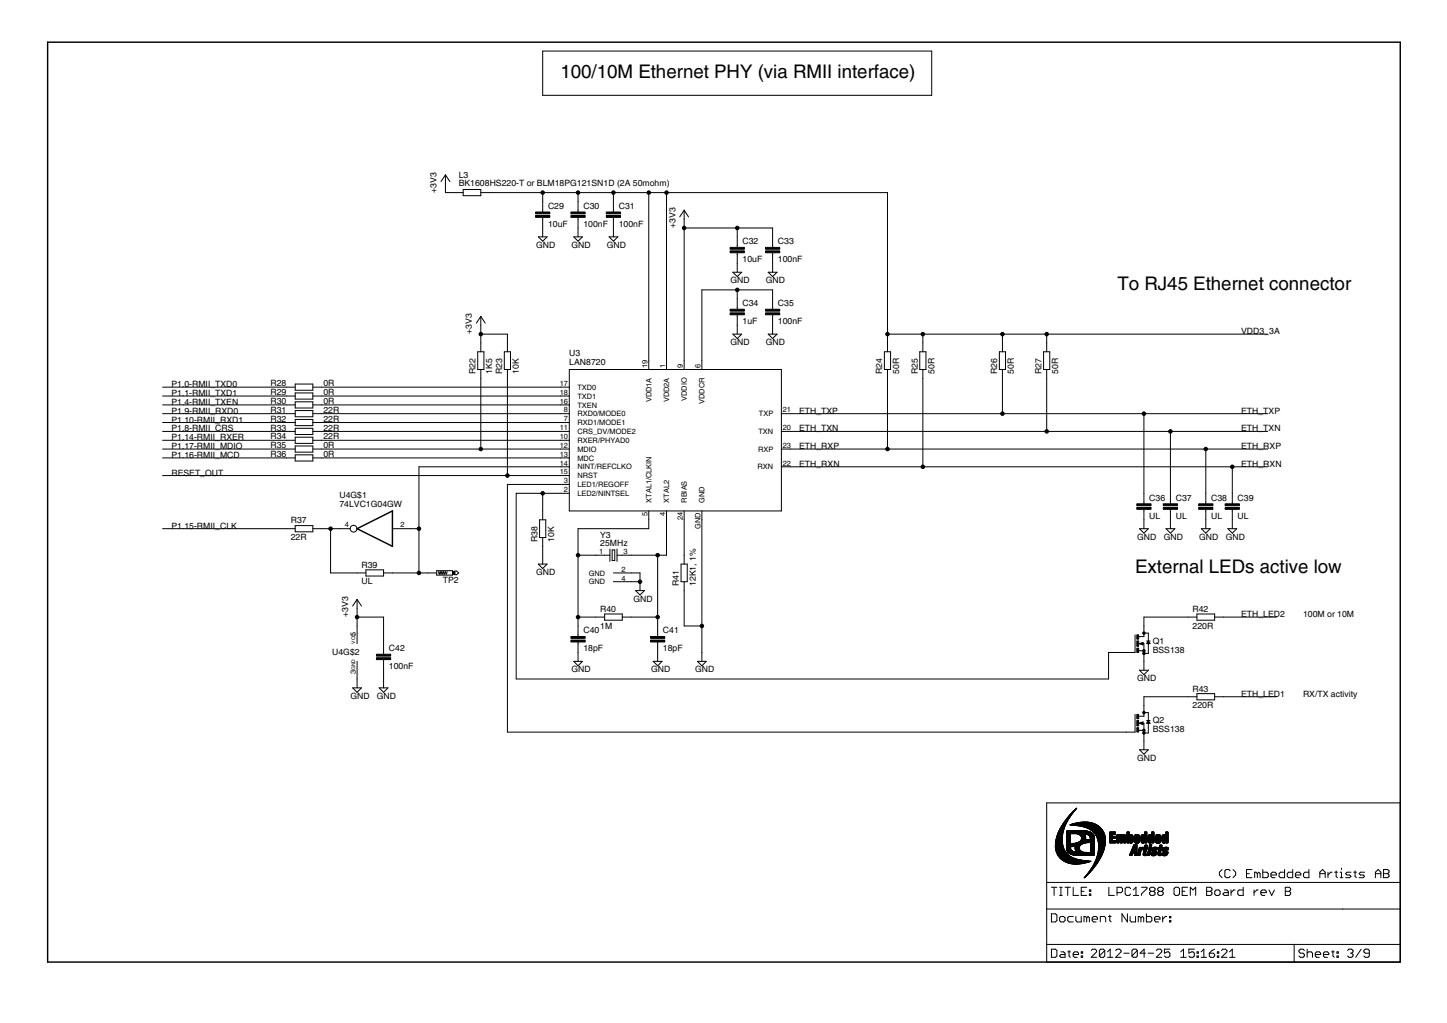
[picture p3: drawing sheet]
<svg xmlns="http://www.w3.org/2000/svg" width="297mm" height="210mm" viewBox="0 0 297 210" stroke-linecap="round" stroke-linejoin="round" font-family="sans-serif">
<defs><g id="words">
<g font-size="4.4">
<text x="115" y="15.9">100/10M Ethernet PHY (via RMII interface)</text>
<text x="229.4" y="59.5">To RJ45 Ethernet connector</text>
<text x="233" y="117.6">External LEDs active low</text>
</g>
<g font-size="2.1">
<text x="89.6" y="39.5" transform="rotate(-90 89.6 39.5)">+3V3</text>
<text x="94.2" y="38.2">BK1608HS220-T or BLM18PG121SN1D (2A 50mohm)</text>
<text x="94.2" y="36.4">L3</text>
<text x="112.5" y="46.5">10uF</text>
<text x="112.5" y="42.9">C29</text>
<text x="119.8" y="46.5">100nF</text>
<text x="119.8" y="42.9">C30</text>
<text x="127" y="46.5">100nF</text>
<text x="127" y="42.9">C31</text>
<text x="138.6" y="46.8" transform="rotate(-90 138.6 46.8)">+3V3</text>
<text x="110" y="50.9">GND</text>
<text x="117.3" y="50.9">GND</text>
<text x="124.6" y="50.9">GND</text>
<text x="152.4" y="53.8">10uF</text>
<text x="152.4" y="50.1">C32</text>
<text x="159.7" y="53.8">100nF</text>
<text x="159.7" y="50.1">C33</text>
<text x="150" y="58.1">GND</text>
<text x="157.2" y="58.1">GND</text>
<text x="152.4" y="62.8">C34</text>
<text x="159.7" y="62.8">C35</text>
<text x="96.9" y="68.6" transform="rotate(-90 96.9 68.6)">+3V3</text>
<text x="150" y="70.8">GND</text>
<text x="152.4" y="66.5">1uF</text>
<text x="157.2" y="70.8">GND</text>
<text x="159.7" y="66.5">100nF</text>
<text x="254.8" y="68.6">VDD3_3A</text>
<text x="97.6" y="76.7" transform="rotate(-90 97.6 76.7)">R22</text>
<text x="101.1" y="76.7" transform="rotate(-90 101.1 76.7)">1K5</text>
<text x="103.1" y="76.7" transform="rotate(-90 103.1 76.7)">R23</text>
<text x="106.5" y="76.7" transform="rotate(-90 106.5 76.7)">10K</text>
<text x="116.9" y="74.9">LAN8720</text>
<text x="116.9" y="73.1">U3</text>
<text x="181.1" y="76.7" transform="rotate(-90 181.1 76.7)">R24</text>
<text x="184.5" y="76.7" transform="rotate(-90 184.5 76.7)">50R</text>
<text x="188.4" y="76.7" transform="rotate(-90 188.4 76.7)">R25</text>
<text x="191.8" y="76.7" transform="rotate(-90 191.8 76.7)">50R</text>
<text x="204.7" y="76.7" transform="rotate(-90 204.7 76.7)">R26</text>
<text x="208.1" y="76.7" transform="rotate(-90 208.1 76.7)">50R</text>
<text x="213.8" y="76.7" transform="rotate(-90 213.8 76.7)">R27</text>
<text x="217.2" y="76.7" transform="rotate(-90 217.2 76.7)">50R</text>
<text x="35.2" y="83.1">P1.4-RMII_TXEN</text>
<text x="35.2" y="79.4">P1.0-RMII_TXD0</text>
<text x="35.2" y="81.3">P1.1-RMII_TXD1</text>
<text x="55.5" y="82.9">R30</text>
<text x="55.5" y="81.1">R29</text>
<text x="55.5" y="79.3">R28</text>
<text x="66.4" y="82.9">0R</text>
<text x="66.4" y="81.1">0R</text>
<text x="66.4" y="79.3">0R</text>
<text x="35.2" y="88.5">P1.8-RMII_CRS</text>
<text x="35.2" y="84.9">P1.9-RMII_RXD0</text>
<text x="35.2" y="86.7">P1.10-RMII_RXD1</text>
<text x="55.5" y="88.4">R33</text>
<text x="55.5" y="86.5">R32</text>
<text x="55.5" y="84.7">R31</text>
<text x="66.4" y="88.3">22R</text>
<text x="66.4" y="86.5">22R</text>
<text x="66.4" y="84.7">22R</text>
<text x="164" y="84.9">ETH_TXP</text>
<text x="164" y="88.5">ETH_TXN</text>
<text x="254.8" y="84.9">ETH_TXP</text>
<text x="254.8" y="88.5">ETH_TXN</text>
<text x="35.2" y="94">P1.16-RMII_MCD</text>
<text x="35.2" y="92.1">P1.17-RMII_MDIO</text>
<text x="35.2" y="90.3">P1.14-RMII_RXER</text>
<text x="55.5" y="92">R35</text>
<text x="55.5" y="93.8">R36</text>
<text x="55.5" y="90.2">R34</text>
<text x="66.4" y="92">0R</text>
<text x="66.4" y="93.8">0R</text>
<text x="66.4" y="90.1">22R</text>
<text x="164" y="92.1">ETH_RXP</text>
<text x="164" y="95.8">ETH_RXN</text>
<text x="254.8" y="92.1">ETH_RXP</text>
<text x="254.8" y="95.8">ETH_RXN</text>
<text x="35.2" y="97.6">RESET_OUT</text>
<text x="59.7" y="107.4">R37</text>
<text x="69.7" y="104.1">74LVC1G04GW</text>
<text x="69.7" y="102.2">U4G$1</text>
<text x="235.9" y="106.4">UL</text>
<text x="235.9" y="102.8">C36</text>
<text x="241.4" y="106.4">UL</text>
<text x="241.4" y="102.8">C37</text>
<text x="248.6" y="106.4">UL</text>
<text x="248.6" y="102.8">C38</text>
<text x="254.1" y="106.4">UL</text>
<text x="254.1" y="102.8">C39</text>
<text x="35.2" y="108.5">P1.15-RMII_CLK</text>
<text x="59.7" y="110.8">22R</text>
<text x="110.3" y="111.2" transform="rotate(-90 110.3 111.2)">R38</text>
<text x="113.8" y="111.2" transform="rotate(-90 113.8 111.2)">10K</text>
<text x="123.2" y="112.1">25MHz</text>
<text x="123.2" y="110.3">Y3</text>
<text x="233.5" y="110.7">GND</text>
<text x="238.9" y="110.7">GND</text>
<text x="246.2" y="110.7">GND</text>
<text x="251.6" y="110.7">GND</text>
<text x="74.2" y="119.9">UL</text>
<text x="74.2" y="116.5">R39</text>
<text x="90.9" y="119.5">TP2</text>
<text x="110" y="118">GND</text>
<text x="123.2" y="125.6">R40</text>
<text x="130" y="123.4">GND</text>
<text x="139.4" y="120.3" transform="rotate(-90 139.4 120.3)">R41</text>
<text x="142.8" y="120.3" transform="rotate(-90 142.8 120.3)">12K1, 1%</text>
<text x="244.8" y="125.6">R42</text>
<text x="71.5" y="126.6" transform="rotate(-90 71.5 126.6)">+3V3</text>
<text x="119.8" y="130">C40</text>
<text x="123.2" y="129">1M</text>
<text x="136.1" y="130">C41</text>
<text x="244.8" y="129">220R</text>
<text x="254.8" y="126.6">ETH_LED2</text>
<text x="267.5" y="126.6">100M or 10M</text>
<text x="68.2" y="134.4">U4G$2</text>
<text x="79.8" y="137.2">100nF</text>
<text x="79.8" y="133.6">C42</text>
<text x="117.3" y="138">GND</text>
<text x="119.8" y="133.6">18pF</text>
<text x="133.6" y="138">GND</text>
<text x="136.1" y="133.6">18pF</text>
<text x="142.7" y="138">GND</text>
<text x="236.6" y="133.9">BSS138</text>
<text x="236.6" y="132.1">Q1</text>
<text x="71.9" y="143.4">GND</text>
<text x="77.4" y="143.4">GND</text>
<text x="233.5" y="139.8">GND</text>
<text x="244.8" y="141.9">R43</text>
<text x="254.8" y="143">ETH_LED1</text>
<text x="267.5" y="143">RX/TX activity</text>
<text x="236.6" y="148.4">Q2</text>
<text x="244.8" y="145.3">220R</text>
<text x="236.6" y="150.2">BSS138</text>
<text x="233.5" y="156.1">GND</text>
</g>
<g font-size="1.8">
<text x="132.9" y="75.6" transform="rotate(-90 132.9 75.6)">19</text>
<text x="136.6" y="75.6" transform="rotate(-90 136.6 75.6)">1</text>
<text x="140.2" y="75.6" transform="rotate(-90 140.2 75.6)">9</text>
<text x="143.8" y="75.6" transform="rotate(-90 143.8 75.6)">6</text>
<text x="114.9" y="79.2">17</text>
<text x="114.9" y="81">18</text>
<text x="114.9" y="82.8">16</text>
<text x="118.5" y="80">TXD0</text>
<text x="118.5" y="81.8">TXD1</text>
<text x="118.5" y="83.6">TXEN</text>
<text x="133.7" y="82.6" transform="rotate(-90 133.7 82.6)">VDD1A</text>
<text x="137.4" y="82.6" transform="rotate(-90 137.4 82.6)">VDD2A</text>
<text x="141" y="82.3" transform="rotate(-90 141 82.3)">VDDIO</text>
<text x="144.6" y="82.9" transform="rotate(-90 144.6 82.9)">VDDCR</text>
<text x="114.9" y="88.3">11</text>
<text x="115.8" y="84.6">8</text>
<text x="115.8" y="86.4">7</text>
<text x="118.5" y="85.4">RXD0/MODE0</text>
<text x="118.5" y="87.2">RXD1/MODE1</text>
<text x="118.5" y="89.1">CRS_DV/MODE2</text>
<text x="155.7" y="89.1">TXN</text>
<text x="155.8" y="85.4">TXP</text>
<text x="160.7" y="84.6">21</text>
<text x="160.7" y="88.3">20</text>
<text x="114.9" y="90.1">10</text>
<text x="114.9" y="91.9">12</text>
<text x="114.9" y="93.7">13</text>
<text x="114.9" y="95.5">14</text>
<text x="118.5" y="90.9">RXER/PHYAD0</text>
<text x="118.5" y="92.7">MDIO</text>
<text x="118.5" y="94.5">MDC</text>
<text x="155.6" y="92.7">RXP</text>
<text x="160.7" y="91.9">23</text>
<text x="160.7" y="95.5">22</text>
<text x="114.9" y="97.3">15</text>
<text x="115.8" y="99.1">3</text>
<text x="115.8" y="101">2</text>
<text x="118.5" y="96.3">NINT/REFCLKO</text>
<text x="118.5" y="98.1">NRST</text>
<text x="118.5" y="99.9">LED1/REGOFF</text>
<text x="118.5" y="101.8">LED2/NINTSEL</text>
<text x="155.5" y="96.3">RXN</text>
<text x="132.9" y="105.9" transform="rotate(-90 132.9 105.9)">5</text>
<text x="133.7" y="103.2" transform="rotate(-90 133.7 103.2)">XTAL1/CLKIN</text>
<text x="136.6" y="105.9" transform="rotate(-90 136.6 105.9)">4</text>
<text x="137.4" y="103.2" transform="rotate(-90 137.4 103.2)">XTAL2</text>
<text x="140.2" y="106.8" transform="rotate(-90 140.2 106.8)">24</text>
<text x="141" y="103.2" transform="rotate(-90 141 103.2)">RBIAS</text>
<text x="144.6" y="103.2" transform="rotate(-90 144.6 103.2)">GND</text>
<text x="70.8" y="108.2">4</text>
<text x="82.2" y="108.2">2</text>
<text x="123" y="113.7">1</text>
<text x="128" y="113.7">3</text>
<text x="143.8" y="108.5" transform="rotate(-90 143.8 108.5)">GND</text>
<text x="120.9" y="118.1">GND</text>
<text x="120.9" y="119.9">GND</text>
<text x="127.6" y="117.3">2</text>
<text x="127.6" y="119.1">4</text>
<text x="73" y="130.4" transform="rotate(-90 73 130.4)">5</text>
<text x="73" y="138.2" transform="rotate(-90 73 138.2)">3</text>
</g>
<g font-size="1.2">
<text x="72.9" y="137.5" transform="rotate(-90 72.9 137.5)">GND</text>
<text x="72.9" y="132.1" transform="rotate(-90 72.9 132.1)">VCC</text>
</g>
</g></defs>
<g fill="#000" stroke="#000" stroke-width=".21">
<path d="M111.4 10.5h79.9zM111.4 10.5v9.1zM191.3 10.5v9.1zM111.4 19.6h79.9zM91.4 35.9v1.8zM91.4 35.9l-.9 1.4zM91.4 37.7v1.8zM91.4 35.9l1 1.4zM93.3 39.5h1.8zM91.4 39.5h1.9zM95.1 38.9v1.3zM95.1 38.9h3.6z"/>
<path d="M98.7 38.9v1.3zM98.7 39.5h1.8zM100.5 39.5h10.9zM111.4 39.5v1.8zM118.7 39.5v1.8zM111.4 39.5h7.3zM125.9 39.5v1.8zM118.7 39.5h7.2zM125.9 39.5h7.3zM133.2 39.5h3.6zM136.8 39.5h45.4zM95.1 40.2h3.6z"/>
<path d="M110.5 48.6h1.8zM111.4 41.3v1.8zM111.4 45v1.8zM111.4 43.1v.4zM111.4 44.6v.4zM111.4 46.8v1.8zM110.5 48.6l.9 .9zM111.4 49.5l.9-.9zM117.8 48.6h1.8zM118.7 41.3v1.8zM118.7 45v1.8zM118.7 43.1v.4z"/>
<path d="M118.7 44.6v.4zM118.7 46.8v1.8zM117.8 48.6l.9 .9zM118.7 49.5l.9-.9zM125 48.6h1.8zM125.9 41.3v1.8zM125.9 45v1.8zM125.9 43.1v.4zM125.9 44.6v.4zM125.9 46.8v1.8zM125 48.6l.9 .9zM125.9 49.5l.9-.9z"/>
<path d="M140.4 43.1v1.9zM140.4 43.1l-.9 1.4zM140.4 46.8v27.2zM140.4 45v1.8zM140.4 43.1l1 1.4zM144.1 59.5h7.2zM150.4 55.9h1.9zM151.3 48.6v1.8zM151.3 52.2v1.8zM151.3 50.4v.4zM151.3 51.9v.3zM151.3 54v1.9z"/>
<path d="M150.4 55.9l.9 .8zM151.3 46.8v1.8zM140.4 46.8h10.9zM151.3 59.5h7.3zM151.3 56.7l1-.8zM157.7 55.9h1.8zM158.6 48.6v1.8zM158.6 52.2v1.8zM158.6 50.4v.4zM158.6 51.9v.3zM158.6 54v1.9zM157.7 55.9l.9 .8z"/>
<path d="M151.3 46.8h7.3zM158.6 46.8v1.8zM158.6 59.5v1.8zM158.6 56.7l.9-.8zM58.8 79.4h1.8zM33.4 79.4h25.4zM60.6 78.8h3.6zM64.2 79.4h1.8zM66 79.4h49zM98.1 72.2v3.6zM98.7 64.9v1.8zM98.7 64.9l-.9 1.4z"/>
<path d="M98.7 70.4v1.8zM98.7 75.8v1.8zM98.7 66.7v1.9zM98.7 68.6v1.8zM98.7 68.6h5.5zM99.3 72.2v3.6zM98.1 72.2h1.2zM98.1 75.8h1.2zM98.7 64.9l.9 1.4zM103.5 72.2v3.6zM104.2 70.4v1.8zM104.2 75.8v1.8z"/>
<path d="M104.2 68.6v1.8zM104.2 77.6v20zM104.8 72.2v3.6zM103.5 72.2h1.3zM103.5 75.8h1.3zM115 79.4h1.9zM116.9 75.8h43.5zM133.2 74v1.8zM133.2 39.5v34.5zM136.8 74v1.8zM136.8 39.5v34.5zM140.4 74v1.8z"/>
<path d="M144.1 74v1.8zM144.1 59.5v14.5zM150.4 68.6h1.9zM151.3 61.3v1.8zM151.3 64.9v1.8zM151.3 63.1v.4zM151.3 64.6v.3zM151.3 66.7v1.9zM150.4 68.6l.9 .9zM151.3 59.5v1.8zM151.3 69.5l1-.9zM157.7 68.6h1.8z"/>
<path d="M158.6 61.3v1.8zM158.6 64.9v1.8zM158.6 63.1v.4zM158.6 64.6v.3zM158.6 66.7v1.9zM157.7 68.6l.9 .9zM158.6 69.5l.9-.9zM160.4 75.8v29zM181.5 72.2v3.6zM182.2 70.4v1.8zM182.2 75.8v1.8zM182.2 68.6v1.8z"/>
<path d="M182.2 39.5v29.1zM182.2 77.6v14.5zM182.8 72.2v3.6zM181.5 72.2h1.3zM181.5 75.8h1.3zM188.8 72.2v3.6zM189.4 70.4v1.8zM189.4 75.8v1.8zM182.2 68.6h7.2zM189.4 68.6v1.8zM189.4 68.6h16.4zM189.4 77.6v18.2z"/>
<path d="M190.1 72.2v3.6zM188.8 72.2h1.3zM188.8 75.8h1.3zM205.1 72.2v3.6zM205.8 70.4v1.8zM205.8 75.8v1.8zM205.8 68.6v1.8zM205.8 68.6h9.1zM205.8 77.6v7.3zM206.4 72.2v3.6zM205.1 72.2h1.3zM205.1 75.8h1.3z"/>
<path d="M214.2 72.2v3.6zM214.9 70.4v1.8zM214.9 75.8v1.8zM214.9 68.6v1.8zM214.9 68.6h45.3zM214.9 77.6v10.9zM215.5 72.2v3.6zM214.2 72.2h1.3zM214.2 75.8h1.3zM58.8 92.1h1.8zM58.8 94h1.8zM58.8 90.3h1.8z"/>
<path d="M58.8 88.5h1.8zM58.8 86.7h1.8zM58.8 84.9h1.8zM58.8 83.1h1.8zM58.8 81.3h1.8zM33.4 94h25.4zM33.4 92.1h25.4zM33.4 88.5h25.4zM33.4 90.3h25.4zM33.4 84.9h25.4zM33.4 86.7h25.4zM33.4 83.1h25.4z"/>
<path d="M33.4 81.3h25.4zM60.6 92.8h3.6zM60.6 91.5v1.3zM60.6 94.6h3.6zM60.6 93.3v1.3zM60.6 91h3.6zM60.6 89.7v1.3zM60.6 89.2h3.6zM60.6 87.9v1.3zM60.6 87.3h3.6zM60.6 86.1v1.2zM60.6 85.5h3.6z"/>
<path d="M60.6 84.2v1.3zM60.6 83.7h3.6zM60.6 82.4v1.3zM60.6 81.9h3.6zM60.6 80.6v1.3zM60.6 80.1h3.6zM60.6 78.8v1.3zM60.6 91.5h3.6zM64.2 91.5v1.3zM60.6 93.3h3.6zM64.2 93.3v1.3zM60.6 89.7h3.6z"/>
<path d="M64.2 89.7v1.3zM60.6 87.9h3.6zM64.2 87.9v1.3zM60.6 86.1h3.6zM64.2 86.1v1.2zM60.6 84.2h3.6zM64.2 84.2v1.3zM60.6 82.4h3.6zM64.2 82.4v1.3zM60.6 80.6h3.6zM64.2 80.6v1.3zM64.2 78.8v1.3z"/>
<path d="M64.2 92.1h1.8zM64.2 94h1.8zM64.2 90.3h1.8zM64.2 88.5h1.8zM64.2 86.7h1.8zM64.2 84.9h1.8zM64.2 83.1h1.8zM64.2 81.3h1.8zM66 94h49zM66 92.1h32.7zM66 90.3h49zM66 88.5h49z"/>
<path d="M66 86.7h49zM66 83.1h49zM66 81.3h49zM86 95.8v12.7zM98.7 92.1h16.3zM98.7 77.6v14.5zM33.4 97.6h70.8zM104.2 99.4v50.8zM115 81.3h1.9zM115 83.1h1.9zM115 84.9h1.9zM115 86.7h1.9z"/>
<path d="M115 88.5h1.9zM115 90.3h1.9zM115 92.1h1.9zM115 94h1.9zM115 95.8h1.9zM115 97.6h1.9zM115 99.4h1.9zM104.2 97.6h10.8zM66 84.9h49zM86 95.8h29zM104.2 99.4h10.8zM160.4 84.9h1.8z"/>
<path d="M160.4 92.1h1.8zM160.4 88.5h1.8zM160.4 95.8h1.8zM162.2 92.1h20zM162.2 84.9h43.6zM162.2 88.5h52.7zM162.2 95.8h27.2zM182.2 92.1h65.3zM189.4 95.8h63.6zM205.8 84.9h29zM214.9 88.5h25.4zM247.5 92.1h12.7z"/>
<path d="M253 95.8h7.2zM234.8 84.9h25.4zM240.3 88.5h19.9zM58.8 108.5h1.8zM33.4 108.5h25.4zM60.6 109.1h3.6zM60.6 107.8v1.3zM60.6 107.8h3.6zM64.2 107.8v1.3zM64.2 108.5h1.8zM66 108.5h1.9zM67.9 108.5h1.8z"/>
<path d="M67.9 108.5v9.1zM69.7 108.5h2.2zM73.3 117.6h1.8zM67.9 117.6h5.4zM75.1 118.2h3.6zM75.1 116.9v1.3zM75.1 116.9h3.6zM78.7 116.9v1.3zM78.7 117.6h1.9zM80.6 117.6h5.4zM80.6 108.5h3.6zM84.2 108.5h1.8z"/>
<path d="M86 108.5v9.1zM87.8 117.6h1.8zM86 117.6h1.8zM89.6 117.1v.9zM89.6 118h3.3zM90 117.3l.2 .5zM90.4 117.3l-.2 .5zM90.4 117.3l.1 .5zM90.7 117.3l-.2 .5zM90.7 117.3l.2 .5zM91.1 117.3l-.2 .5zM91.1 117.3l.2 .5z"/>
<path d="M91.4 117.3l-.1 .5zM91.4 117.3l.2 .5zM91.8 117.3l-.2 .5zM92.9 117.1v.9zM89.6 117.1h3.3zM93.3 117.2v.7zM93.3 117.9h.4zM93.7 117.9l.5-.3zM93.3 117.2h.4zM93.7 117.2l.5 .4zM106 101.2v38.1zM110.5 115.7h1.8z"/>
<path d="M110.8 106.7v3.6zM111.4 113.9v1.8zM110.5 115.7l.9 .9zM111.4 104.8v1.9zM111.4 110.3v1.8zM111.4 112.1v1.8zM111.4 101.2v3.6zM106 101.2h5.4zM112 106.7v3.6zM110.8 106.7h1.2zM110.8 110.3h1.2zM112.3 115.7l-.9 .9z"/>
<path d="M115 101.2h1.9zM111.4 101.2h3.6zM116.9 75.8v29zM118.7 113.9v12.7zM118.7 108.5v5.4zM122.3 113.9h1.8zM118.7 113.9h3.6zM124.1 113.9h1.1zM125.2 112.6v2.6zM125.7 112.8v2.2zM125.7 115h.5zM126.2 112.8v2.2z"/>
<path d="M125.7 112.8h.5zM126.7 113.9h1zM126.7 112.6v2.6zM125.9 117.6h3.7zM125.9 119.4h3.7zM127.7 113.9h1.9zM129.6 117.6h1.8zM129.6 119.4h1.8zM129.6 113.9h5.4zM131.4 119.4v1.8zM131.4 117.6v1.8zM133.2 104.8v1.9z"/>
<path d="M133.2 106.7v1.8zM118.7 108.5h14.5zM135 113.9v12.7zM136.8 104.8v1.9zM136.8 106.7v7.2zM135 113.9h1.8zM139.8 115.7v3.7zM140.4 104.8v1.9zM140.4 113.9v1.8zM140.4 106.7v7.2zM141.1 115.7v3.7zM139.8 115.7h1.3z"/>
<path d="M139.8 119.4h1.3zM144.1 104.8v1.9zM116.9 104.8h43.5zM233.9 108.5h1.8zM234.8 101.2v1.8zM234.8 104.8v1.9zM234.8 103v.4zM234.8 104.5v.3zM234.8 106.7v1.8zM233.9 108.5l.9 .9zM234.8 84.9v16.3zM235.7 108.5l-.9 .9z"/>
<path d="M239.4 108.5h1.8zM240.3 101.2v1.8zM240.3 104.8v1.9zM240.3 103v.4zM240.3 104.5v.3zM240.3 106.7v1.8zM239.4 108.5l.9 .9zM240.3 88.5v12.7zM241.2 108.5l-.9 .9zM246.6 108.5h1.8zM247.5 101.2v1.8zM247.5 104.8v1.9z"/>
<path d="M247.5 103v.4zM247.5 104.5v.3zM247.5 106.7v1.8zM246.6 108.5l.9 .9zM247.5 92.1v9.1zM248.4 108.5l-.9 .9zM252.1 108.5h1.8zM253 101.2v1.8zM253 104.8v1.9zM253 103v.4zM253 104.5v.3zM253 106.7v1.8z"/>
<path d="M252.1 108.5l.9 .9zM253 95.8v5.4zM253.9 108.5l-.9 .9zM73.3 128.4v3.7zM73.3 135.7v3.6zM73.3 123v1.8zM73.3 123l-.9 1.4zM73.3 139.3v1.8zM73.3 124.8v1.8zM73.3 126.6v1.8zM73.3 126.6h5.4zM73.3 123l.9 1.4z"/>
<path d="M78.7 132.1v1.8zM78.7 135.7v1.8zM78.7 133.9v.3zM78.7 135.3v.4zM78.7 139.3v1.8zM78.7 137.5v1.8zM78.7 126.6v5.5zM106 139.3h121.6zM117.8 135.7h1.8zM118.7 128.4v1.9zM118.7 132.1v1.8zM118.7 130.3v.3z"/>
<path d="M118.7 131.7v.4zM118.7 133.9v1.8zM117.8 135.7l.9 .9zM118.7 126.6v1.8zM119.6 135.7l-.9 .9zM122.3 126.6h1.8zM118.7 126.6h3.6zM124.1 127.3h3.6zM124.1 126v1.3zM124.1 126h3.6zM127.7 126v1.3zM127.7 126.6h1.9z"/>
<path d="M129.6 126.6h5.4zM130.5 121.2h1.8zM130.5 121.2l.9 .9zM132.3 121.2l-.9 .9zM134.1 135.7h1.8zM135 128.4v1.9zM135 132.1v1.8zM135 130.3v.3zM135 131.7v.4zM135 133.9v1.8zM134.1 135.7l.9 .9zM135 126.6v1.8z"/>
<path d="M135 136.6l.9-.9zM140.4 119.4v1.8zM140.4 121.2v7.2zM140.4 128.4h3.7zM143.2 135.7h1.8zM144.1 133.9v1.8zM143.2 135.7l.9 .9zM144.1 128.4v5.5zM144.1 106.7v21.7zM144.1 136.6l.9-.9zM227.6 133.9v5.4zM227.6 133.9h3.6z"/>
<path d="M231.2 133.9h1.8zM233 130.3v3.6zM233.7 132.1h.2zM233.7 130.6h1.1zM233.7 133.5h1.1zM233.9 132.1l.7-.3zM233.9 132.1h.2zM233.9 137.5h1.8zM234.1 132.1l.4 .1zM234.2 132.1h.6zM234.5 131.9v.3zM234.2 132.1l.3-.2z"/>
<path d="M234.6 131.8v.5zM233.9 132.1l.7 .2zM234.8 128.4v1.9zM234.8 133.9v1.8zM234.8 132.1v1.4zM234.8 133.5v.6zM234.8 129.9h.9zM234.8 130.3v.3zM234.8 135.7v1.8zM233.9 137.5l.9 .9zM234.8 126.6v1.8zM235.7 131.5l-.3 .6z"/>
<path d="M235.5 132h.4zM235.7 129.9v1.6zM235.7 131.5v.2zM235.7 131.7v2.4zM234.8 134.1h.9zM235.7 131.5l.4 .6zM235.7 131.7l-.2 .3zM235.7 137.5l-.9 .9zM235.7 131.7l.2 .3zM235.4 132.1h.7zM235.4 131.5h.7zM243.9 126.6h1.8z"/>
<path d="M234.8 126.6h9.1zM245.7 127.3h3.6zM245.7 126v1.3zM245.7 126h3.6zM249.3 126v1.3zM249.3 126.6h1.9zM251.2 126.6h10.8zM72.4 141.1h1.8zM72.4 141.1l.9 .9zM74.2 141.1l-.9 .9zM77.8 141.1h1.9zM77.8 141.1l.9 .9z"/>
<path d="M79.7 141.1l-1 .9zM104.2 150.2h127zM231.2 150.2h1.8zM233 146.6v3.6zM233.7 148.4h.2zM233.7 147h1.1zM233.7 149.9h1.1zM233.9 148.4l.7-.3zM233.9 148.4h.2zM233.9 153.8h1.8zM234.1 148.4l.4 .2zM234.2 148.4h.6z"/>
<path d="M234.5 148.2v.4zM234.2 148.4l.3-.2zM234.6 148.1v.6zM233.9 148.4l.7 .3zM234.8 144.8v1.8zM234.8 150.2v1.8zM234.8 148.4v1.5zM234.8 149.9v.5zM234.8 146.2h.9zM234.8 146.6v.4zM234.8 152v1.8zM233.9 153.8l.9 .9z"/>
<path d="M234.8 143v1.8zM235.7 147.8l-.3 .6zM235.5 148.3h.4zM235.7 146.2v1.6zM235.7 147.8v.2zM235.7 148v2.4zM234.8 150.4h.9zM235.7 147.8l.4 .6zM235.7 148l-.2 .3zM235.7 153.8l-.9 .9zM235.7 148l.2 .3zM235.4 148.4h.7z"/>
<path d="M235.4 147.8h.7zM243.9 143h1.8zM234.8 143h9.1zM245.7 143.6h3.6zM245.7 142.3v1.3zM245.7 142.3h3.6zM249.3 142.3v1.3zM249.3 143h1.9zM251.2 143h10.8zM250.3 179v.5zM250.3 179l.6-.6zM251.4 178.7v1.1z"/>
<path d="M251.4 179.8l.3 .3zM251.4 178.7l.3-.3zM251.7 178.4h.6zM252.3 178.4l.2 .3zM253.7 179v.5zM253.1 178.4l.6 .6zM255.9 178.4v1.7zM255.9 179.3h.6zM255.9 178.4h1.1zM257.6 179h.2zM257.8 179l.3 .3zM258.1 179.3v.8z"/>
<path d="M258.1 179.3l.3-.3zM258.4 179l.3 .3zM258.7 179.3v.8zM259.2 178.4v1.7zM259.2 179h.9zM260.3 179.3v.5zM260.1 179l.2 .3zM260.9 179.3v.5zM261.2 179l-.3 .3zM261.2 179h.5zM261.7 179l.3 .3zM262 179.3v.2z"/>
<path d="M260.9 179.5h1.1zM262.6 179.3v.5zM262.8 179l-.2 .3zM262.8 179h.9zM263.7 178.4v1.7zM264.2 179.3v.5zM264.5 179l-.3 .3zM264.5 179h.9zM265.4 178.4v1.7zM265.9 179.3v.5zM266.2 179l-.3 .3zM266.2 179h.5z"/>
<path d="M266.7 179l.3 .3zM267 179.3v.2zM265.9 179.5h1.1zM267.6 179.3v.5zM267.9 179l-.3 .3zM267.9 179h.8zM268.7 178.4v1.7zM270.9 179l.6-.6zM270.9 179.3h1.1zM271.5 178.4l.5 .6zM272 179v1.1zM273.2 179l-.6 .5z"/>
<path d="M273.2 179h.2zM274 179h.6zM274.3 178.7v1.1zM274.3 179.8l.3 .3zM275.1 179h.3zM275.4 179v1.1zM275.4 178.1v.3zM276.5 179l-.3 .3zM276.2 179.3l.3 .2zM276.5 179h.8zM276.5 179.5h.6zM277.1 179.5l.2 .3z"/>
<path d="M277.9 179h.5zM278.2 178.7v1.1zM278.2 179.8l.2 .3zM279.3 179l-.3 .3zM279 179.3l.3 .2zM279.3 179h.8zM279.3 179.5h.5zM279.8 179.5l.3 .3zM282.3 179l.6-.6zM282.3 179.3h1.2zM282.9 178.4l.6 .6zM283.5 179v1.1z"/>
<path d="M284 178.4h.9zM284 179.3h.9zM284.9 178.4l.2 .3zM284.9 179.3l.2 .2zM285.1 178.7v.3zM285.1 179l-.2 .3zM285.1 179.5v.3zM285.1 179.8l-.2 .3zM214.9 164.7h72.5zM287.4 164.7v16.4zM214.9 197.4h50.8zM214.9 193.8v3.6z"/>
<path d="M214.9 193.8h50.8zM214.9 186.5v7.3zM214.9 181.1v5.4zM214.9 181.1h72.5zM214.9 164.7v16.4zM215.8 194.8v1.6zM215.8 196.4h.9zM215.8 182.1h1.2zM215.8 187.5v1.7zM215.8 189.2h.9zM216.4 182.1v1.6zM216.7 196.4l.3-.2z"/>
<path d="M215.8 194.8h.9zM216.7 189.2l.3-.3zM215.8 187.5h.9zM217 195v1.2zM216.7 194.8l.3 .2zM217 187.8v1.1zM216.7 187.5l.3 .3zM217.8 195.9l-.3 .3zM217.5 183.7h.6zM217.5 182.1h.6zM217.5 188.3v.6zM217.5 188.9l.3 .3z"/>
<path d="M217.8 195.3h.5zM217.5 196.2l.3 .2zM217.8 195.9h.8zM217.8 182.1v1.6zM217.8 189.2h.5zM217.8 188l-.3 .3zM218.3 195.3l.3 .3zM218.3 189.2l.3-.3zM217.8 188h.5zM218.6 195.6v.8zM217.8 196.4h.8zM218.6 182.1h1.1z"/>
<path d="M218.6 188.3v.6zM218.3 188l.3 .3zM219.2 195.3h.5zM219.2 182.1v1.6zM219.2 188.3v.6zM219.2 188.9l.3 .3zM219.5 195v1.2zM219.5 196.2l.2 .2zM219.5 188l-.3 .3zM219.5 189.2h.8zM220.3 195.6v.6zM220.3 195.6l.3-.3z"/>
<path d="M220.3 182.1v1.6zM220.3 183.7h1.1zM219.5 188h.8zM220.3 196.2l.3 .2zM220.6 195.3h.5zM220.9 188v.9zM220.9 188.9l.2 .3zM220.6 196.4h.5zM221.1 195.3l.3 .3zM221.1 189.2h.9zM221.4 195.6v.3zM220.3 195.9h1.1z"/>
<path d="M222 195.3h.2zM222 195.3v.3zM222 196.2h.2zM222 196.2v.2zM222 182.1v1.6zM222 183.7h1.1zM222 182.9h.5zM222 188v1.2zM222.2 195.3v.3zM222 195.6h.2zM222.2 196.2v.2zM222 196.4h.2z"/>
<path d="M222.5 188v1.2zM222.5 188h.3zM222.8 188l.3 .3zM222 182.1h1.1zM223.1 188.3v.9zM223.1 188.3l.3-.3zM223.4 188l.2 .3zM223.6 182.6h.3zM223.6 182.6v.3zM223.6 183.4h.3zM223.6 183.4v.3zM223.6 188.3v.9z"/>
<path d="M223.9 182.6v.3zM223.6 182.9h.3zM223.9 183.4v.3zM223.6 183.7h.3zM225.1 195.3l-1.1 1.1zM224.2 188.3v.6zM224.2 188.3l.3-.3zM224.3 194.8l-.3 .2zM224.2 188.9l.3 .3zM224.5 188h.5zM224.3 194.8h.5zM224.5 189.2h.5z"/>
<path d="M225 188l.3 .3zM224 196.4h1.1zM225.1 195v.3zM224.8 194.8l.3 .2zM225.3 188.3v.3zM224.2 188.6h1.1zM225.7 195v1.2zM225.7 195l.3-.2zM226.8 195l-1.1 1.2zM225.9 188v1.2zM225.9 188h.8zM226 194.8h.5z"/>
<path d="M225.7 196.2l.3 .2zM226.5 194.8l.3 .2zM226 196.4h.5zM226.7 188l.3 .3zM226.8 195v1.2zM226.8 196.2l-.3 .2zM227 188.3v.9zM227.4 195.3l.5-.5zM227.4 196.4h1.1zM227.5 188h.6zM227.6 182.1v1.6zM227.6 183.7h1.1z"/>
<path d="M227.8 187.8v1.1zM227.8 188.9l.3 .3zM227.9 194.8v1.6zM230.1 195.3l-1.1 1.1zM229 195l.3-.2zM229.3 182.1v1.6zM229.3 182.1h.8zM229.3 194.8h.5zM229 196.4h1.1zM230.1 195v.3zM229.8 194.8l.3 .2zM230.1 182.1l.3 .2z"/>
<path d="M229.3 183.2h.8zM230.3 187.5v1.7zM230.3 187.5l1.1 1.7zM230.4 182.3v.6zM230.1 183.2l.3-.3zM230.7 195.6h1.1zM231 182.3v1.1zM231 183.4l.2 .3zM231.2 182.1l-.2 .2zM231.2 183.7h.6zM231.4 187.5v1.7zM231.2 182.1h.6z"/>
<path d="M232.1 183.4l-.3 .3zM232 188v.9zM232 188.9l.3 .3zM231.8 182.1l.3 .2zM232.3 189.2h.8zM232.4 195v1.2zM232.4 195l.2-.2zM233.5 195l-1.1 1.2zM232.6 194.8h.6zM232.4 196.2l.2 .2zM232.6 182.6l.6-.5zM232.6 183.7h1.2z"/>
<path d="M233.1 188v1.2zM233.2 194.8l.3 .2zM232.6 196.4h.6zM233.2 182.1v1.6zM233.5 195v1.2zM233.5 196.2l-.3 .2zM233.7 188v1.2zM233.7 188h.2zM233.9 188l.3 .3zM234 195.6h1.1zM234.2 188.3v.9zM234.2 188.3l.3-.3z"/>
<path d="M234.3 182.1h1.1zM234.3 183.4v.3zM234.5 188l.3 .3zM234.8 188.3v.9zM234.9 194.8v1.6zM234.9 194.8l-.9 .8zM235.3 187.5v1.7zM235.3 189.2h.9zM235.4 182.1v.2zM234.3 183.4l1.1-1.1zM235.7 195.6h1.1zM236 182.3l.3-.2z"/>
<path d="M236 183.2v.2zM236 183.2l.3-.3zM236 182.3v.3zM236.2 189.2l.3-.3zM235.3 188h.9zM236.3 182.1h.5zM236 183.4l.3 .3zM236 182.6l.3 .3zM236.3 182.9h.5zM236.5 188.3v.6zM236.2 188l.3 .3zM236.8 182.1l.3 .2z"/>
<path d="M236.8 182.9l.3 .3zM236.3 183.7h.5zM237 188.3v.6zM237.3 188l-.3 .3zM237.1 182.3v.3zM237.1 182.6l-.3 .3zM237.1 183.2v.2zM237.1 183.4l-.3 .3zM237 188.9l.3 .3zM237.3 188h.5zM237.4 196.4l1.1-1.1zM237.4 195l.3-.2z"/>
<path d="M237.7 182.3l.2-.2zM237.7 183.2v.2zM237.7 183.2l.2-.3zM237.7 182.3v.3zM237.3 189.2h.5zM237.8 188l.3 .3zM237.9 182.1h.6zM237.7 183.4l.2 .3zM237.7 182.6l.2 .3zM237.9 182.9h.6zM238.1 188.3v.3zM237 188.6h1.1z"/>
<path d="M237.7 194.8h.5zM237.4 196.4h1.1zM238.5 195v.3zM238.2 194.8l.3 .2zM238.5 182.1l.3 .2zM238.5 182.9l.3 .3zM237.9 183.7h.6zM238.7 188v1.2zM238.7 188.6l.5-.6zM238.8 182.3v.3zM238.5 182.9l.3-.3zM238.8 183.2v.2z"/>
<path d="M238.8 183.4l-.3 .3zM239 194.8v.8zM239 195.6l.6-.3zM239.2 188h.3zM239 196.2l.3 .2zM239.6 195.3h.3zM239.9 195.3l.3 .3zM239.3 196.4h.6zM240.1 188h.2zM240.1 188v.3zM240.1 188.9h.2zM240.1 188.9v.3z"/>
<path d="M239 194.8h1.2zM240.2 195.6v.6zM240.2 196.2l-.3 .2zM240.3 188v.3zM240.1 188.3h.2zM240.3 188.9v.3zM240.1 189.2h.2zM241 182.3v1.1zM241 183.4l.3 .3zM241.3 182.1l-.3 .2zM241.3 183.7h.5zM241.3 182.1h.5z"/>
<path d="M241.8 183.7l.3-.3zM242.1 182.3v1.1zM241.8 182.1l.3 .2zM242.4 195.3l.6-.5zM242.4 196.4h1.1zM242.7 182.1v1.6zM242.7 183.7h1.1zM242.7 182.9h.5zM243 194.8v1.6zM242.7 182.1h1.1zM244.1 194.8v.8zM244.1 195.6l.5-.3z"/>
<path d="M244.1 196.2l.2 .2zM244.3 182.1v1.6zM244.3 182.1l.6 .5zM244.6 195.3h.3zM244.9 195.3l.3 .3zM244.3 196.4h.6zM244.9 182.6l.5-.5zM244.1 194.8h1.1zM245.2 195.6v.6zM245.2 196.2l-.3 .2zM245.4 182.1v1.6zM245.7 195.3h.3z"/>
<path d="M245.7 195.3v.3zM245.7 196.2h.3zM245.7 196.2v.2zM246 195.3v.3zM245.7 195.6h.3zM246 196.2v.2zM245.7 196.4h.3zM246.6 195.3l.5-.5zM246.6 196.4h1.1zM247.1 194.8v1.6zM247.7 182.1v1.6zM247.7 182.1h.8z"/>
<path d="M247.7 182.9h.8zM248.2 195.6v.6zM248.2 196.2l.3 .2zM248.5 196.4h.6zM248.5 182.1l.3 .2zM248.5 182.9l.3 .3zM247.7 183.7h.8zM248.8 195l-.6 .6zM248.8 182.3v.3zM248.8 182.6l-.3 .3zM248.8 183.2v.2zM248.8 183.4l-.3 .3z"/>
<path d="M249.1 196.4l.2-.2zM248.2 195.6h.9zM248.8 195l.5-.2zM249.3 195.9v.3zM249.1 195.6l.2 .3zM249.4 182.9v.5zM249.4 183.4l.2 .3zM249.6 183.7h.6zM249.6 182.6l-.2 .3zM249.9 195.3h.3zM249.9 195.3v.3zM249.9 196.2h.3z"/>
<path d="M249.9 196.2v.2zM250.2 195.3v.3zM249.9 195.6h.3zM250.2 196.2v.2zM249.9 196.4h.3zM250.5 183.4l-.3 .3zM249.6 182.6h.6zM250.5 182.9v.5zM250.2 182.6l.3 .3zM250.7 196.4l1.2-1.1zM250.3 179.5l.6 .6zM251 194.8l-.3 .2z"/>
<path d="M251 183.4l.3-.2zM251.3 182.6h.6zM251 183.4l.3 .3zM251.3 183.2h.8zM251 194.8h.6zM251.7 180.1h.6zM250.7 196.4h1.2zM251.9 195v.3zM251.6 194.8l.3 .2zM251.9 182.6l.2 .3zM252.1 182.9v.8zM251.3 183.7h.8z"/>
<path d="M252.5 179.8l-.2 .3zM252.4 195.3l.6-.5zM252.4 196.4h1.1zM252.7 182.6v1.1zM252.7 183.2l.6-.6zM253 194.8v1.6zM253.1 180.1l.6-.6zM253.3 182.6h.2zM254.1 182.9v.5zM254.1 182.9l.3-.3zM254.1 183.4l.3 .3zM254.4 182.6h.8z"/>
<path d="M255.2 182.1v1.6zM254.4 183.7h.8zM255.9 180.1h1.1zM257.4 182.6v1.1zM257.4 183.2l.6-.6zM257.6 179v1.1zM258 182.6h.3zM258.8 182.9v.5zM258.8 182.9l.3-.3zM258.8 183.4l.3 .3zM259.1 182.6h.6zM259.2 180.1h.9z"/>
<path d="M259.1 183.7h.6zM259.7 182.6l.2 .3zM259.9 182.9v.3zM258.8 183.2h1.1zM260.1 180.1l.2-.3zM260.5 182.6l.5 1.1zM261.6 182.6l-.6 1.1zM260.9 179.8l.3 .3zM261.2 180.1h.5zM262.6 179.8l.2 .3zM262.8 180.1h.9zM263.8 182.1v1.6z"/>
<path d="M263.8 182.1h.9zM263.8 182.9h.9zM264.2 179.8l.3 .3zM264.7 182.1l.2 .2zM264.7 182.9l.2 .3zM263.8 183.7h.9zM264.9 182.3v.3zM264.9 182.6l-.2 .3zM264.9 183.2v.2zM264.9 183.4l-.2 .3zM264.5 180.1h.9zM265.7 193.8v3.6z"/>
<path d="M265.7 193.8h10zM265.7 197.4h21.7zM265.9 179.8l.3 .3zM266.7 195v.3zM266.7 195.3l.2 .3zM266.2 180.1h.5zM266.9 194.8l-.2 .2zM266.9 195.6h.6zM266.7 196.2l.2 .2zM266.9 194.8h.6zM267.5 195.6l.3 .3zM266.9 196.4h.6z"/>
<path d="M267.5 194.8l.3 .2zM267.8 195.9v.3zM267.8 196.2l-.3 .2zM267.6 179.8l.3 .3zM268.3 194.8v1.6zM268.3 195.6l.3-.3zM268.6 195.3h.6zM267.9 180.1h.8zM269.2 195.3l.2 .3zM269.4 195.6v.8zM270 195.6v.6zM270 195.6l.3-.3z"/>
<path d="M270 196.2l.3 .2zM270.3 195.3h.5zM270.3 196.4h.5zM270.8 195.3l.3 .3zM270.9 179v1.1zM271.1 195.6v.3zM270 195.9h1.1zM271.7 195.6v.6zM271.7 195.6l.2-.3zM271.7 196.2l.2 .2zM271.9 195.3h.6zM271.9 196.4h.6z"/>
<path d="M272.5 195.3l.3 .3zM272.6 179v1.1zM272.8 195.6v.3zM271.7 195.9h1.1zM273.3 195.3h.6zM273.6 195v1.2zM273.6 196.2l.3 .2zM274.4 195.3h.3zM274.4 195.3v.3zM274.4 196.2h.3zM274.4 196.2v.2zM274.7 195.3v.3z"/>
<path d="M274.4 195.6h.3zM274.7 196.2v.2zM274.4 196.4h.3zM275.1 180.1h.6zM214.9 186.5h60.8zM275.7 193.8h11.7zM276.2 180.1h.9zM276.6 195l.3-.2zM276.9 194.8h.6zM276.6 196.2l.3 .2zM277.1 180.1l.2-.3zM277.5 194.8l.2 .2z"/>
<path d="M277.2 195.6h.3zM277.5 195.6l.2 .3zM276.9 196.4h.6zM277.7 195v.3zM277.7 195.3l-.2 .3zM277.7 195.9v.3zM277.7 196.2l-.2 .2zM279.4 194.8l-1.1 1.6zM279 180.1h.8zM279.8 180.1l.3-.3zM280 196.2l.2 .2zM280 195v.3z"/>
<path d="M280 195.3l.2 .3zM280.2 196.4h.6zM280.2 194.8l-.2 .2zM280.2 195.6h.9zM280.8 196.4l.3-.2zM280.2 194.8h.6zM281.1 195v1.2zM280.8 194.8l.3 .2zM282.3 179v1.1zM284 178.4v1.7zM284 180.1h.9zM275.7 186.5h11.7z"/>
<path d="M287.4 186.5v7.3zM287.4 193.8v3.6zM287.4 181.1v5.4z"/>
<circle cx="111.4" cy="39.5" r=".36"/>
<circle cx="118.7" cy="39.5" r=".36"/>
<circle cx="125.9" cy="39.5" r=".36"/>
<circle cx="133.2" cy="39.5" r=".36"/>
<circle cx="136.8" cy="39.5" r=".36"/>
<circle cx="140.4" cy="46.8" r=".36"/>
<circle cx="151.3" cy="59.5" r=".36"/>
<circle cx="151.3" cy="46.8" r=".36"/>
<circle cx="98.7" cy="68.6" r=".36"/>
<circle cx="182.2" cy="68.6" r=".36"/>
<circle cx="189.4" cy="68.6" r=".36"/>
<circle cx="205.8" cy="68.6" r=".36"/>
<circle cx="214.9" cy="68.6" r=".36"/>
<circle cx="98.7" cy="92.1" r=".36"/>
<circle cx="104.2" cy="97.6" r=".36"/>
<circle cx="182.2" cy="92.1" r=".36"/>
<circle cx="189.4" cy="95.8" r=".36"/>
<circle cx="205.8" cy="84.9" r=".36"/>
<circle cx="214.9" cy="88.5" r=".36"/>
<circle cx="234.8" cy="84.9" r=".36"/>
<circle cx="240.3" cy="88.5" r=".36"/>
<circle cx="247.5" cy="92.1" r=".36"/>
<circle cx="253" cy="95.8" r=".36"/>
<circle cx="67.9" cy="108.5" r=".36"/>
<circle cx="86" cy="117.6" r=".36"/>
<circle cx="86" cy="108.5" r=".36"/>
<circle cx="111.4" cy="101.2" r=".36"/>
<circle cx="118.7" cy="113.9" r=".36"/>
<circle cx="131.4" cy="119.4" r=".36"/>
<circle cx="135" cy="113.9" r=".36"/>
<circle cx="73.3" cy="126.6" r=".36"/>
<circle cx="118.7" cy="126.6" r=".36"/>
<circle cx="135" cy="126.6" r=".36"/>
<circle cx="144.1" cy="128.4" r=".36"/>
<circle cx="234.8" cy="133.5" r=".25"/>
<circle cx="234.8" cy="129.9" r=".25"/>
<circle cx="234.8" cy="134.1" r=".25"/>
<circle cx="234.8" cy="146.2" r=".25"/>
<circle cx="234.8" cy="150.4" r=".25"/>
<circle cx="234.8" cy="149.9" r=".25"/>
</g>
<path d="M9.8 8.7v188.7zM9.8 8.7h277.6zM287.4 8.7v188.7zM73.3 108.5l7.3 3.6zM73.3 108.5l7.3-3.7zM80.6 104.8v7.3zM9.8 197.4h277.6z" fill="#000" stroke="#000" stroke-width=".3"/>
<g fill="#000" stroke="#000" stroke-width=".21">
<path d="M109.9 44.2h3v.4h-3zM109.9 43.5h3v.4h-3zM117.2 44.2h2.9v.4h-2.9zM117.2 43.5h2.9v.4h-2.9zM124.5 44.2h2.9v.4h-2.9zM124.5 43.5h2.9v.4h-2.9zM149.9 51.5h2.9v.4h-2.9zM149.9 50.8h2.9v.3h-2.9zM157.1 51.5h3v.4h-3zM157.1 50.8h3v.3h-3zM149.9 64.2h2.9v.4h-2.9zM149.9 63.5h2.9v.3h-2.9z"/>
<path d="M157.1 64.2h3v.4h-3zM157.1 63.5h3v.3h-3zM92.9 117.3h.5v.5h-.5zM233.4 104.1h2.9v.4h-2.9zM233.4 103.4h2.9v.4h-2.9zM238.8 104.1h2.9v.4h-2.9zM238.8 103.4h2.9v.4h-2.9zM246.1 104.1h2.9v.4h-2.9zM246.1 103.4h2.9v.4h-2.9zM251.5 104.1h2.9v.4h-2.9zM251.5 103.4h2.9v.4h-2.9zM77.3 135h2.9v.3h-2.9z"/>
<path d="M77.3 134.2h2.9v.4h-2.9zM117.2 131.3h2.9v.4h-2.9zM117.2 130.6h2.9v.4h-2.9zM133.5 131.3h3v.4h-3zM133.5 130.6h3v.4h-3zM233.4 130.3h.3v.8h-.3zM233.4 133h.3v.9h-.3zM233.4 131.5h.3v1.1h-.3zM233.4 146.6h.3v.9h-.3zM233.4 149.3h.3v.9h-.3zM233.4 147.8h.3v1.1h-.3zM216.6 173.8l1.7 .1z"/>
<path d="M216.6 173.8h1.6zM216.6 173.7l1.6 .1zM216.6 173.7h1.6zM216.6 173.6l1.6 .1zM216.6 173.6h1.6zM216.7 173.5l1.5 .1zM216.7 173.5h1.5zM216.7 173.4l1.5 .1zM216.7 173.4h1.5zM216.7 173.4h1.4zM216.7 173.3l1.4 .1zM216.7 173.3h1.4z"/>
<path d="M216.7 173.2l1.4 .1zM216.7 173.2h1.4zM216.7 174l1.6 .1zM216.7 174h1.6zM216.7 173.9l1.6 .1zM216.7 173.9h1.6zM216.7 172.9h1.4zM216.7 172.8l1.4 .1zM216.7 172.8h1.4zM216.7 174.2h1.7zM216.7 174.1l1.7 .1zM216.7 174.1h1.7z"/>
<path d="M216.7 174l1.7 .1zM216.7 173.1l1.4 .1zM216.7 173.1h1.4zM216.7 173l1.4 .1zM216.7 173h1.4zM216.7 172.9l1.4 .1zM216.7 174.3l1.8 .1zM216.7 174.3h1.8zM216.7 174.3h1.7zM216.7 174.2l1.7 .1zM216.7 172.7l1.4 .1zM216.7 172.7h1.4z"/>
<path d="M216.7 172.6l1.4 .1zM216.7 172.6h1.4zM216.7 172.5l1.4 .1zM216.8 174.5l1.8 .1zM216.8 174.5h1.7zM216.8 174.4l1.7 .1zM216.8 174.4h1.7zM216.8 172.5h1.3zM216.8 172.4l1.3 .1zM216.8 172.4h1.3zM216.8 172.3l1.3 .1zM216.8 174.6l1.9 .1z"/>
<path d="M216.8 174.6h1.8zM216.8 172.3h1.3zM216.8 172.2l1.3 .1zM216.8 172.2h1.3zM216.8 172.1l1.3 .1zM216.8 174.8h1.9zM216.8 174.7l1.9 .1zM216.8 174.7h1.9zM216.8 172.1h1.3zM216.8 172l1.3 .1zM216.8 172h1.3zM216.9 174.8h1.9z"/>
<path d="M216.9 174.8l1.9 .1zM216.9 172h1.2zM216.9 171.9l1.2 .1zM216.9 171.9h1.2zM216.9 174.9h1.9zM216.9 174.9l2 .1zM216.9 174.9l1.9 .1zM216.9 171.8l1.2 .1zM216.9 171.8h1.2zM216.9 171.7l1.2 .1zM216.9 171.7h1.2zM216.9 171.6l1.2 .1z"/>
<path d="M217 175l1.9 .1zM217 175h1.9zM217 175.1l2 .1zM217 175.1h2zM217 171.6h1.1zM217 171.5l1.1 .1zM217 171.5h1.1zM217 171.4l1.1 .1zM217 171.4h1.1zM217 175.2h2.1zM217 175.3h2.2zM217 175.2l2.1 .1z"/>
<path d="M217 171.3l1.1 .1zM217 171.3h1.1zM217.1 175.3l2.1 .1zM217.1 175.3h2.1zM217.1 171.2l1 .1zM217.1 171.2h1zM217.1 175.4h2.2zM217.1 171.1l1 .1zM217.1 171.1h1zM217.2 175.5h2.2zM217.2 175.4l2.1 .1zM217.2 171l.9 .1z"/>
<path d="M217.2 171h1zM217.2 175.5l2.3 .1zM217.2 170.9l1 .1zM217.2 170.9h1zM217.2 175.6h2.3zM217.2 170.8l1 .1zM217.3 175.6l2.3 .1zM217.3 175.6h2.3zM217.3 170.8h.9zM217.3 170.7l.9 .1zM217.3 175.7h2.4zM217.3 170.7h.9z"/>
<path d="M217.3 170.6l.9 .1zM217.3 175.7l2.5 .1zM217.3 175.7h2.5zM217.4 170.6h.8zM217.4 170.5l.8 .1zM217.4 175.8h2.4zM217.4 170.5h.9zM217.4 170.4l.9 .1zM217.4 175.8l2.5 .1zM217.4 175.9h2.6zM217.4 170.4h.9zM217.4 170.3l.9 .1z"/>
<path d="M217.5 175.9h2.6zM217.5 170.3h.8zM217.5 175.9l2.6 .1zM217.5 170.2l.9 .1zM217.5 170.2h.9zM217.5 176h2.7zM217.6 170.2h.8zM217.6 170.1l.8 .1zM217.6 176h2.7zM217.6 176l2.8 .1zM217.6 170.1h.8zM217.6 176.1h2.9z"/>
<path d="M217.6 170l.8 .1zM217.6 170h.8zM217.7 176.1h2.9zM217.7 169.9h.8zM217.7 169.9l.7 .1zM217.7 176.1l3 .1zM217.7 176.2h3.1zM217.7 169.8l.8 .1zM217.7 169.8h.8zM217.8 176.2l3.1 .1zM217.8 169.8h.7zM217.8 169.7l.7 .1z"/>
<path d="M217.8 176.3h3.2zM217.8 169.7h.7zM217.8 169.6l.8 .1zM217.9 176.3h3.2zM217.9 169.6h.7zM217.9 169.5l.7 .1zM217.9 176.3l3.4 .1zM217.9 169.5h.7zM218 176.4h3.4zM218 169.4l.7 .1zM218 176.4h3.6zM218 169.4h.6z"/>
<path d="M218 169.3l.7 .1zM218 169.3h.7zM218.1 176.4l3.7 .1zM218.1 169.2l.6 .1zM218.1 176.5h3.9zM218.1 169.2h.6zM218.1 169.2h.7zM218.1 169.1l.7 .1zM218.1 176.5l4.1 .1zM218.2 169.1h.6zM218.2 169l.6 .1zM218.2 176.6h4.3z"/>
<path d="M218.2 176.6h4.6zM218.2 169h.6zM218.3 168.9l.6 .1zM218.3 168.9h.6zM218.3 168.8l.6 .1zM218.3 176.6l4.9 .1zM218.4 168.8l.5 .1zM218.4 176.7h5.2zM218.4 168.8h.5zM218.4 168.7l.5 .1zM218.4 168.7h.6zM218.4 176.7h5.6z"/>
<path d="M218.5 168.7h.5zM218.5 168.6l.5 .1zM218.5 176.7l5.4 .1zM218.5 168.6h.5zM218.5 168.6h.6zM218.6 168.5l.5 .1zM218.6 168.5h.5zM218.6 176.8h5.2zM218.6 168.4l.5 .1zM218.7 176.8h5zM218.7 168.4l.4 .1zM218.7 168.4h.5z"/>
<path d="M218.7 168.3l.5 .1zM218.7 176.8l4.9 .1zM218.8 168.3h.4zM218.8 168.2l.4 .1zM218.8 176.9h4.7zM218.8 168.2h.5zM218.9 168.1l.4 .1zM218.9 168.1h.4zM218.9 176.9l4.4 .1zM218.9 168l.4 .1zM218.9 174.2l.9 .1zM218.9 174.2h.9z"/>
<path d="M218.9 174.1l.9 .1zM218.9 174.1h.9zM218.9 174l.9 .1zM218.9 174l.8 .1zM218.9 174h.8zM218.9 173.9l.8 .1zM218.9 173.9h.8zM218.9 173.8l.8 .1zM218.9 173.8h.8zM218.9 173.8h.9zM218.9 173.4h2.9zM218.9 173.2h3.2z"/>
<path d="M218.9 170.9h5.2zM218.9 170.7l4.9 .1zM218.9 174.3h.9zM218.9 173.7l1 .1zM218.9 173.7h1.3zM218.9 173.7h1.6zM218.9 173.6l1.8 .1zM218.9 173.6h2.8zM218.9 173.5l2.8 .1zM218.9 173.5h2.8zM218.9 173.4l2.9 .1zM218.9 173.3l3 .1z"/>
<path d="M218.9 173.3h3zM218.9 173.2l3.1 .1zM218.9 173.1l3.3 .1zM218.9 173.1h3.4zM218.9 173.1h.8zM218.9 173l.8 .1zM218.9 173h.8zM218.9 172.9l.8 .1zM218.9 172.9h.8zM218.9 172.8l.8 .1zM218.9 172.8h.8zM218.9 172.7l.8 .1z"/>
<path d="M218.9 172.7h.8zM218.9 172.6l.8 .1zM218.9 172.6h.8zM218.9 172.5l.8 .1zM218.9 172.5h.8zM218.9 172.4l.8 .1zM218.9 172.4h.8zM218.9 172.3l.8 .1zM218.9 172.3h.8zM218.9 172.2l.8 .1zM218.9 172.2h.8zM218.9 172.1l.8 .1z"/>
<path d="M218.9 172.1h.8zM218.9 172l.8 .1zM218.9 172h.8zM218.9 171.9l.8 .1zM218.9 171.9h.8zM218.9 171.8l.8 .1zM218.9 171.8h.8zM218.9 171.7l.8 .1zM218.9 171.7h.8zM218.9 171.6l.8 .1zM218.9 171.6h.8zM218.9 171.5l.8 .1z"/>
<path d="M218.9 171.5h.8zM218.9 171.4l.8 .1zM218.9 171.4h.8zM218.9 171.3l.8 .1zM218.9 171.3h.8zM218.9 171.2l.8 .1zM218.9 171.2h.8zM218.9 171.1l.8 .1zM218.9 171.1h.8zM218.9 171l.8 .1zM218.9 171h5.4zM218.9 171h5.3z"/>
<path d="M218.9 170.9l5.3 .1zM218.9 170.8l5.1 .1zM218.9 170.8h5.1zM218.9 170.7l5 .1zM218.9 170.7h4.9zM218.9 170.6l4.7 .1zM218.9 170.6h4.7zM218.9 170.6h4.5zM218.9 170.5l4.4 .1zM218.9 170.5h4.2zM218.9 168l.5 .1zM219 174.4l.9 .1z"/>
<path d="M219 177h4.2zM219 174.4h.9zM219 174.3l.9 .1zM219 168h.4zM219 174.5l1 .1zM219 174.5h1zM219 167.9l.4 .1zM219 174.6h1.1zM219.1 174.5l1 .1zM219.1 167.9h.3zM219.1 174.6l1.1 .1zM219.1 177h3.9z"/>
<path d="M219.1 174.7h1.1zM219.1 170.5h3.8zM219.1 167.8l.4 .1zM219.1 174.7l1.3 .1zM219.1 174.7h1.2zM219.1 174.8h1.4zM219.1 167.8h.4zM219.2 177l3.7 .1zM219.2 167.7l.3 .1zM219.2 174.8l1.7 .1zM219.2 174.8h1.5zM219.2 167.7h.4z"/>
<path d="M219.2 174.9h3.9zM219.3 174.9l5.3 .1zM219.3 167.6l.3 .1zM219.3 167.6h.4zM219.3 177.1h3.4zM219.3 167.5l.4 .1zM219.4 167.5h.4zM219.4 175h5.2zM219.4 170.4l3.2 .1zM219.4 177.1h3.2zM219.4 175l5.2 .1zM219.4 167.4l.4 .1z"/>
<path d="M219.4 167.4h.4zM219.5 167.4h.3zM219.5 175.1h5.1zM219.5 167.3l.3 .1zM219.5 167.3h.4zM219.6 177.1l2.8 .1zM219.6 175.1l5 .1zM219.6 167.2l.3 .1zM219.6 169.2h5.5zM219.6 167.2h.3zM219.6 175.2h5zM219.7 167.2h.3z"/>
<path d="M219.7 175.2h4.9zM219.7 169.2l5.4 .1zM219.7 167.1l.3 .1zM219.7 177.2h2.5zM219.7 169.2h5.3zM219.7 171l4.6 .1zM219.7 167.1h.3zM219.8 175.2l4.8 .1zM219.8 167l.2 .1zM219.8 167h.3zM219.8 169.1l5.2 .1zM219.8 166.9l.3 .1z"/>
<path d="M219.9 175.3h4.7zM219.9 177.2h2.1zM219.9 166.9h.2zM219.9 166.9h.3zM219.9 169.1h5zM220 166.8l.2 .1zM220 166.8h.2zM220.1 175.3l4.5 .1zM220.1 169.1h4.7zM220.1 166.7l.2 .1zM220.1 166.7h.2zM220.1 166.6l.3 .1z"/>
<path d="M220.1 177.2l1.5 .1zM220.1 166.6h.3zM220.2 175.4h4.4zM220.2 169l4.5 .1zM220.2 166.6h.2zM220.2 173.1h2.2zM220.2 169.3h5zM220.2 166.5l.2 .1zM220.3 166.5h.2zM220.3 169h4.3zM220.3 166.4l.2 .1zM220.4 175.4l4.2 .1z"/>
<path d="M220.4 166.4h.1zM220.4 166.3l.2 .1zM220.4 166.3h.2zM220.5 169h4.1zM220.5 166.3h.1zM220.5 177.3h.7zM220.5 175.5h4.1zM220.6 173l1.9 .1zM220.6 166.2l.1 .1zM220.6 166.2h.1zM220.6 169.3l4.7 .1zM220.6 168.9l3.9 .1z"/>
<path d="M220.6 166.1l.2 .1zM220.7 174l.8 .1zM220.7 174h.8zM220.7 173.9l.8 .1zM220.7 166.1h.1zM220.7 174.3h.9zM220.7 174.2l.9 .1zM220.7 174.2h.9zM220.7 174.1l.9 .1zM220.7 174.1h.9zM220.7 174l.9 .1zM220.7 173.9h.9z"/>
<path d="M220.7 173.8l.9 .1zM220.7 173.8h.9zM220.7 173.7l.9 .1zM220.7 173.7h.9zM220.7 174.3l.9 .1zM220.7 173.6l.9 .1zM220.7 173h1.9zM220.7 168.9h3.6zM220.7 166l.2 .1zM220.8 174.4l.9 .1zM220.8 174.4h.9zM220.8 175.5h3.5z"/>
<path d="M220.8 174.5l1 .1zM220.8 174.5h1zM220.8 166h.1zM220.8 165.9l.1 .1zM220.8 174.6h1.1zM220.9 174.6l1 .1zM220.9 174.7h1.1zM220.9 173h1.9zM220.9 169.4h4.4zM220.9 168.8l3.3 .1zM220.9 174.7l1.2 .1zM221 174.8h1.2z"/>
<path d="M221 174.8h1.3zM221 174.8l1.4 .1zM221 172.9l1.9 .1zM221 171.1h3.3zM221.1 168.8l3 .1zM221.1 172.9h2.1zM221.2 169.4h4.2zM221.2 171.1l1.4 .1zM221.3 172.8l2.4 .1zM221.3 168.8h2.7zM221.3 172.8h3.3zM221.3 171.1l1.3 .1z"/>
<path d="M221.4 171.2h1.2zM221.4 172.8h3.2zM221.4 169.4l4 .1zM221.5 172.7l3.1 .1zM221.5 171.2l1.2 .1zM221.5 168.7l2.3 .1zM221.6 172.7h3zM221.6 171.2l1.1 .1zM221.6 171.3h1.1zM221.7 171.3l1 .1zM221.7 169.5h3.8zM221.7 172.6l2.9 .1z"/>
<path d="M221.7 172.6h2.9zM221.7 171.4h1.1zM221.8 172.6h2.8zM221.8 168.7h1.8zM221.8 171.4h1zM221.8 172.5l2.8 .1zM221.8 171.4l1 .1zM221.8 172.5h2.8zM221.8 171.5h1zM221.8 169.5h3.7zM221.9 172.4l2.7 .1zM221.9 172.4h2.7z"/>
<path d="M221.9 171.5l.9 .1zM221.9 171.5h.9zM221.9 171.6h.9zM222 172.3l2.6 .1zM222 172.3h.8zM222 171.6l.8 .1zM222 172.2l.9 .1zM222 172.2h.9zM222 171.7l.9 .1zM222 171.7h.9zM222 172.1l.9 .1zM222 172.1h.9z"/>
<path d="M222 172l.9 .1zM222 172h.9zM222 171.9l.9 .1zM222 171.9h.9zM222 171.8l.9 .1zM222 171.8h.9zM222 169.5l3.6 .1zM222.2 168.7h1.1zM222.2 169.6h3.4zM222.4 169.6l3.3 .1zM222.5 169.7h3.2zM222.6 169.7h3.2z"/>
<path d="M222.7 169.7l3.1 .1zM222.7 179.9h.2zM222.8 171.1l1.6 .1zM222.8 179.8l.1 .1zM222.8 179.8h.2zM222.9 179.7l.1 .1zM222.9 169.8h2.9zM222.9 179.7h.1zM222.9 179.7h.2zM222.9 179.6l.2 .1zM222.9 169.8h3zM223 179.6h.1z"/>
<path d="M223 171.1l1.4 .1zM223 172.3h1.6zM223 179.6h.2zM223 169.8l2.9 .1zM223.1 179.5l.1 .1zM223.1 179.5h.1zM223.1 171.2h1.3zM223.1 179.5h.2zM223.1 179.4l.2 .1zM223.2 179.4h.2zM223.2 169.9h2.8zM223.2 179.3l.2 .1z"/>
<path d="M223.2 171.2l1.3 .1zM223.2 179.3h.2zM223.2 172.3h1.4zM223.3 179.3h.2zM223.3 179.2l.2 .1zM223.3 179.2h.2zM223.3 171.2l1.2 .1zM223.3 179.2h.3zM223.4 171.3h1.1zM223.4 169.9l2.6 .1zM223.4 179.1l.2 .1zM223.4 171.3l1.1 .1z"/>
<path d="M223.4 170h2.7zM223.4 179.1h.3zM223.4 179l.3 .1zM223.4 179h.3zM223.5 179h.2zM223.5 171.4h1zM223.5 170l2.6 .1zM223.5 172.2l1.1 .1zM223.5 178.9l.3 .1zM223.5 178.9h.3zM223.5 171.4h1.1zM223.5 171.4l1.1 .1z"/>
<path d="M223.5 170.1h2.6zM223.6 178.8l.3 .1zM223.6 178.8h.3zM223.6 171.5h1zM223.6 170.1h2.5zM223.6 178.7l.3 .1zM223.7 171.5l.9 .1zM223.7 178.7h.3zM223.7 178.6l.3 .1zM223.7 171.6h.9zM223.7 170.1l2.5 .1zM223.7 178.6h.4z"/>
<path d="M223.7 171.6l.9 .1zM223.7 170.2h2.5zM223.8 178.6h.3zM223.8 171.7l.8 .1zM223.8 171.7h.8zM223.8 178.5l.3 .1zM223.8 178.5h.4zM223.8 172.8l.8 .1zM223.8 172.2h.8zM223.8 172.1l.8 .1zM223.8 171.9l.8 .1zM223.8 171.9h.8z"/>
<path d="M223.8 171.8l.8 .1zM223.8 171.8h.8zM223.8 170.2h2.4zM223.8 172.1h.8zM223.8 172l.8 .1zM223.8 172h.8zM223.9 178.4h.3zM223.9 178.4l.3 .1zM223.9 172.9h.7zM223.9 170.2l2.4 .1zM223.9 178.4h.4zM223.9 170.3h2.4z"/>
<path d="M223.9 174.9h.7zM223.9 174.8l.7 .1zM223.9 174.8h.7zM223.9 174.7l.7 .1zM223.9 174.7h.7zM223.9 174.6l.7 .1zM223.9 174.6h.7zM223.9 174.5l.7 .1zM223.9 174.5h.7zM223.9 174.4l.7 .1zM223.9 174.4h.7zM223.9 174.3l.7 .1z"/>
<path d="M223.9 174.3h.7zM223.9 174.2l.7 .1zM223.9 174.2h.7zM223.9 174.1l.7 .1zM223.9 174.1h.7zM223.9 174l.7 .1zM223.9 174h.7zM223.9 173.9l.7 .1zM223.9 173.9h.7zM223.9 173.8l.7 .1zM223.9 173.8h.7zM223.9 173.7l.7 .1z"/>
<path d="M223.9 173.7h.7zM223.9 173.6l.7 .1zM223.9 173.6h.7zM223.9 173.5l.7 .1zM223.9 173.5h.7zM223.9 173.4l.7 .1zM223.9 173.4h.7zM223.9 173.3l.7 .1zM223.9 173.3h.7zM223.9 173.2l.7 .1zM223.9 173.2h.7zM223.9 173.1l.7 .1z"/>
<path d="M223.9 173.1h.7zM223.9 173l.7 .1zM223.9 173h.7zM223.9 172.9l.7 .1zM223.9 178.3l.4 .1zM224 178.3h.3zM224 178.2l.4 .1zM224 170.3h2.3zM224 178.2h.4zM224 170.3l2.4 .1zM224.1 178.1l.4 .1zM224.1 170.4h2.2z"/>
<path d="M224.1 178.1h.4zM224.1 178l.4 .1zM224.1 170.4l2.3 .1zM224.2 178h.4zM224.2 170.5h2.2zM224.2 177.9l.4 .1zM224.2 177.9h.4zM224.2 177.8l.5 .1zM224.3 177.8l.4 .1zM224.3 177.8h.4zM224.3 170.5l2.1 .1zM224.3 170.6h2.2z"/>
<path d="M224.3 177.7l.4 .1zM224.3 177.7l.5 .1zM224.3 177.7h.5zM224.4 177.6l.5 .1zM224.4 177.6h.5zM224.4 170.6l2.1 .1zM224.4 170.7h2.1zM224.4 177.5l.5 .1zM224.5 177.5h.5zM224.5 170.7l2 .1zM224.5 177.4l.5 .1zM224.5 170.7l2.1 .1z"/>
<path d="M224.5 177.4h.5zM224.5 177.3l.5 .1zM224.5 170.8h2.1zM224.6 177.3l.5 .1zM224.6 177.3h.5zM224.6 170.8l2 .1zM224.6 177.2l.5 .1zM224.6 177.2h.5zM224.6 170.9h2zM224.6 177.2h.6zM224.6 177.1l.6 .1zM224.7 177.1h.5z"/>
<path d="M224.7 177.1h.6zM224.7 170.9l1.9 .1zM224.7 177l.6 .1zM224.7 177h.6zM224.7 171h2zM224.7 171h1.9zM224.7 176.9l.7 .1zM224.7 171l2 .1zM224.8 176.9h.6zM224.8 176.8l.6 .1zM224.8 171.1h1.9zM224.8 176.8h.6z"/>
<path d="M224.8 171.1l1.9 .1zM224.9 176.7l.6 .1zM224.9 171.2h1.9zM224.9 176.7h.6zM224.9 176.6l.6 .1zM224.9 176.6h.7zM224.9 171.2l1.9 .1zM224.9 171.3h1.9zM224.9 176.5l.7 .1zM225 176.4h.7zM225 171.4h1.8zM225 171.3l1.8 .1z"/>
<path d="M225 176.5h.6zM225 176.4l.7 .1zM225 176.3l.7 .1zM225 171.4l1.8 .1zM225 176.3h.7zM225 176.3h.8zM225 176.2l.8 .1zM225 171.5h1.8zM225.1 176.1l.7 .1zM225.1 176.1h.7zM225.1 176.2h.7zM225.1 171.5l1.7 .1z"/>
<path d="M225.1 171.5h1.7zM225.1 176.1h.8zM225.1 176l.8 .1zM225.1 171.6l1.7 .1zM225.1 171.6h1.7zM225.1 176h.8zM225.1 175.9l.9 .1zM225.1 171.7l1.7 .1zM225.1 171.7h1.7zM225.2 175.9h.8zM225.2 175.8l.8 .1zM225.2 175.8h.8z"/>
<path d="M225.2 171.8h1.7zM225.2 171.7l1.6 .1zM225.2 175.7l.8 .1zM225.2 175.7h.9zM225.2 171.9h1.7zM225.2 171.8l1.7 .1zM225.3 175.6l.8 .1zM225.3 175.6h.8zM225.3 172h1.6zM225.3 171.9l1.6 .1zM225.3 175.5l.8 .1zM225.3 175.5h.9z"/>
<path d="M225.3 172.1l1.6 .1zM225.3 172.1h1.6zM225.3 172l1.6 .1zM225.3 175.4l.9 .1zM225.3 175.4h.9zM225.3 172.2l1.6 .1zM225.3 172.2h1.6zM225.3 175.3l.9 .1zM225.3 175.3h.9zM225.3 175.3h1zM225.4 175.2h.9zM225.4 175.1l.9 .1z"/>
<path d="M225.4 175.1h.9zM225.4 172.4h1.5zM225.4 172.3l1.5 .1zM225.4 172.3h1.5zM225.4 175.2l.9 .1zM225.4 175l.9 .1zM225.4 175l1 .1zM225.4 175h1zM225.4 174.9l1 .1zM225.4 172.6h1.5zM225.4 172.5l1.5 .1zM225.4 172.5h1.5z"/>
<path d="M225.4 172.4l1.5 .1zM225.4 174.7l1.1 .1zM225.4 174.7h1.1zM225.4 174.9h1zM225.4 174.8l1.1 .1zM225.4 174.8h1.1zM225.4 172.8h1.5zM225.4 172.7l1.5 .1zM225.4 172.7h1.5zM225.4 172.6l1.5 .1zM225.5 174.7h1zM225.5 174.6l1 .1z"/>
<path d="M225.5 174.6h1zM225.5 174.5l1 .1zM225.5 174.5l1.1 .1zM225.5 174.5h1.1zM225.5 174.4l1.1 .1zM225.5 174.4h1.1zM225.5 173l1.4 .1zM225.5 173h1.4zM225.5 172.9l1.4 .1zM225.5 172.9h1.4zM225.5 172.8l1.4 .1zM225.5 172.8h1.4z"/>
<path d="M225.5 174.3l1.1 .1zM225.5 174.3h1.2zM225.5 174.2l1.2 .1zM225.5 174.2h1.2zM225.5 174.1l1.2 .1zM225.5 174.1h1.2zM225.5 174l1.2 .1zM225.5 174h1.2zM225.5 173.9l1.2 .1zM225.5 173.9h1.2zM225.5 173.8l1.2 .1zM225.5 173.8h1.2z"/>
<path d="M225.5 173.8h1.3zM225.5 173.7l1.3 .1zM225.5 173.7h1.3zM225.5 173.6l1.3 .1zM225.5 173.6h1.3zM225.5 173.5l1.3 .1zM225.5 173.5h1.3zM225.5 173.4l1.3 .1zM225.5 173.4h1.4zM225.5 173.3l1.4 .1zM225.5 173.3h1.4zM225.5 173.2l1.4 .1z"/>
<path d="M225.5 173.2h1.4zM225.5 173.1l1.4 .1zM225.5 173.1h1.4zM227.8 172.9l1.2 .1zM227.8 172.9h1.2zM227.8 172.8l1.2 .1zM227.8 172.8h1.2zM227.8 172.7l1.2 .1zM227.8 172.7h1.2zM227.8 172.6l1.2 .1zM227.8 172.6h1.2zM227.8 172.5l1.2 .1z"/>
<path d="M227.8 172.5h.5zM227.8 172.4l.5 .1zM227.8 172.4h.5zM227.8 172.3l.5 .1zM227.8 172.3h.5zM227.8 172.2l.5 .1zM227.8 172.2h.5zM227.8 172.1l.5 .1zM227.8 172.1h.5zM227.8 172l.5 .1zM227.8 172h.5zM227.8 172h1.1z"/>
<path d="M227.8 171.9l1.1 .1zM227.8 171.9h1.1zM227.8 171.8l1.1 .1zM227.8 171.8h1.1zM227.8 171.7l1.1 .1zM227.8 171.7h1.1zM227.8 171.6l1.1 .1zM227.8 171.6h1.1zM227.8 171.5l.5 .1zM227.8 171.5h.5zM227.8 171.4l.5 .1zM227.8 171.4h.5z"/>
<path d="M227.8 171.3l.5 .1zM227.8 171.3h.5zM227.8 171.2l.5 .1zM227.8 171.2h.5zM227.8 171.1l1.2 .1zM227.8 171.1h1.2zM227.8 171l1.2 .1zM227.8 171h1.2zM227.8 170.9l1.2 .1zM227.8 170.9h1.2zM227.8 170.8l1.2 .1zM227.8 170.8h1.2z"/>
<path d="M227.8 170.7l1.2 .1zM229.2 171.6l.6 .1zM229.2 171.6h1.9zM229.2 171.5l1.9 .1zM229.2 171.5h1.9zM229.2 171.4l1.9 .1zM229.3 172.9l.4 .1zM229.3 172.9h.4zM229.3 172.8l.4 .1zM229.3 172.8h.4zM229.3 172.7l.4 .1zM229.3 172.7h.4z"/>
<path d="M229.3 172.6l.4 .1zM229.3 172.6h.4zM229.3 172.5l.4 .1zM229.3 172.5h.4zM229.3 172.4l.4 .1zM229.3 172.4h.4zM229.3 172.3l.4 .1zM229.3 172.3h.4zM229.3 172.2l.4 .1zM229.3 172.2h.4zM229.3 172.1l.4 .1zM229.3 172.1h.4z"/>
<path d="M229.3 172l.4 .1zM229.3 172h.4zM229.3 171.9l.4 .1zM229.3 171.9h.4zM229.3 171.8l.4 .1zM229.3 171.8h.4zM229.3 171.7l.4 .1zM229.3 171.7h.4zM229.3 171.6l.4 .1zM229.3 171.4h.4zM229.3 171.3l.4 .1zM229.3 171.3h.4z"/>
<path d="M229.7 171.4h.7zM229.8 171.4h.5zM229.8 171.3l.5 .1zM229.8 171.3h.4zM229.9 171.6l.6 .1zM229.9 171.6l.5 .1zM229.9 171.2l.3 .1zM229.9 172.9l.5 .1zM229.9 172.9h.5zM229.9 172.8l.5 .1zM229.9 172.8h.5zM229.9 172.7l.5 .1z"/>
<path d="M229.9 172.7h.5zM229.9 172.6l.5 .1zM229.9 172.6h.5zM229.9 172.5l.5 .1zM229.9 172.5h.5zM229.9 172.4l.5 .1zM229.9 172.4h.5zM229.9 172.3l.5 .1zM229.9 172.3h.5zM229.9 172.2l.5 .1zM229.9 172.2h.5zM229.9 172.1l.5 .1z"/>
<path d="M229.9 172.1h.5zM229.9 172l.5 .1zM229.9 172h.5zM229.9 171.9l.5 .1zM229.9 171.9h.5zM229.9 171.8l.5 .1zM229.9 171.8h.5zM229.9 171.7l.5 .1zM229.9 171.7h.5zM230.4 171.4h.7zM230.4 171.4h.6zM230.4 171.3l.6 .1z"/>
<path d="M230.5 171.3h.4zM230.5 171.6l.6 .1zM230.5 171.2l.4 .1zM230.6 171.7l.5 .1zM230.6 171.7h.5zM230.6 171.6l.5 .1zM230.7 172.9l.4 .1zM230.7 172.9h.4zM230.7 172.8l.4 .1zM230.7 172.8h.4zM230.7 172.7l.4 .1zM230.7 172.7h.4z"/>
<path d="M230.7 172.6l.4 .1zM230.7 172.6h.4zM230.7 172.5l.4 .1zM230.7 172.5h.4zM230.7 172.4l.4 .1zM230.7 172.4h.4zM230.7 172.3l.4 .1zM230.7 172.3h.4zM230.7 172.2l.4 .1zM230.7 172.2h.4zM230.7 172.1l.4 .1zM230.7 172.1h.4z"/>
<path d="M230.7 172l.4 .1zM230.7 172h.4zM230.7 171.9l.4 .1zM230.7 171.9h.4zM230.7 171.8l.4 .1zM230.7 171.8h.4zM230.7 171.7l.4 .1zM231.4 172.9l.4 .1zM231.4 172.9h.4zM231.4 172.8l.4 .1zM231.4 172.8h.4zM231.4 172.8h1.1z"/>
<path d="M231.4 172.6l1.1 .1zM231.4 172.6h.5zM231.4 172.5l.5 .1zM231.4 172.5h.4zM231.4 172.4l.4 .1zM231.4 172.4h.4zM231.4 172.3l.4 .1zM231.4 172.3h.4zM231.4 172.2l.4 .1zM231.4 172.2h.4zM231.4 172.1l.4 .1zM231.4 172.1h.4z"/>
<path d="M231.4 172l.4 .1zM231.4 172h.4zM231.4 171.9l.4 .1zM231.4 171.9h.4zM231.4 171.8l.4 .1zM231.4 171.8h.4zM231.4 171.7l.4 .1zM231.4 171.7h.5zM231.4 171.6l.5 .1zM231.4 171.6l1.1 .1zM231.4 171.6h1.1zM231.4 171.4l1.1 .1z"/>
<path d="M231.4 171.4h1.1zM231.4 171.4h.4zM231.4 171.3l.4 .1zM231.4 171.3h.4zM231.4 171.2l.4 .1zM231.4 171.2h.4zM231.4 171.1l.4 .1zM231.4 171.1h.4zM231.4 171l.4 .1zM231.4 171h.4zM231.4 170.9l.4 .1zM231.4 170.9h.4z"/>
<path d="M231.4 170.8l.4 .1zM231.4 170.8h.4zM231.4 170.7l.4 .1zM231.4 172.7l1.1 .1zM231.4 172.7h1.1zM231.4 171.5l1.1 .1zM231.4 171.5h1.1zM231.8 172.8h.7zM231.9 175.5h.5zM231.9 172.8l.6 .1zM231.9 171.4h.6zM231.9 171.3l.5 .1z"/>
<path d="M231.9 175.4l.5 .1zM231.9 175.4h.5zM231.9 175.3l.5 .1zM231.9 172.9h.5zM231.9 175.3h.6zM231.9 172.9l.5 .1zM231.9 171.3h.5zM232 175.2l.4 .1zM232 175.2h.5zM232 173h.3zM232 171.2l.3 .1zM232 175.1l.5 .1z"/>
<path d="M232 175.1h.5zM232 172.6h.6zM232 175l1.4 .1zM232.1 172.6h.5zM232.1 171.6l.5 .1zM232.1 175h1.3zM232.1 174.9l1.3 .1zM232.1 172.5l.5 .1zM232.1 172.5h.5zM232.1 172.4l.5 .1zM232.1 172.4h.5zM232.1 172.3l.5 .1z"/>
<path d="M232.1 172.3h.5zM232.1 172.2l.5 .1zM232.1 172.2h.5zM232.1 172.1l.5 .1zM232.1 172.1h.5zM232.1 172l.5 .1zM232.1 172h.5zM232.1 171.9l.5 .1zM232.1 171.9h.5zM232.1 171.8l.5 .1zM232.1 171.8h.5zM232.1 171.7l.5 .1z"/>
<path d="M232.1 171.7h.5zM232.1 174.9h1.3zM232.1 174.8l1.3 .1zM232.1 173h.1zM232.2 174.8h1.2zM232.2 174.7l1.2 .1zM232.2 174.7h1.2zM232.2 174.7h.5zM232.2 174.6h.5zM232.2 174.6l.5 .1zM232.3 174.5l.4 .1zM232.3 174.5h.4z"/>
<path d="M232.3 174.4l.4 .1zM232.3 174.4h.5zM232.3 174.3l.5 .1zM232.4 174.3h.4zM232.4 174.2l.4 .1zM232.4 174.2h.4zM232.5 174.1l.3 .1zM232.5 174.1h.4zM232.5 174l.4 .1zM232.5 174h.4zM232.5 173.9l.4 .1zM232.5 173.9h.4z"/>
<path d="M232.6 173.8l.3 .1zM232.6 173.8h.3zM232.6 173.8h.8zM232.6 173.7l.8 .1zM232.6 173.7h.8zM232.6 173.6l.8 .1zM232.7 173.6h.7zM232.7 173.5l.7 .1zM232.7 173.5h.7zM232.7 173.4l.7 .1zM232.7 173.4h.7zM232.8 173.3l.6 .1z"/>
<path d="M232.8 173.3h.6zM232.8 172.6h.5zM232.8 172.6h.4zM232.8 172.5l.4 .1zM232.8 172.5h.4zM232.8 172.4l.4 .1zM232.8 172.4h.4zM232.8 172.3l.4 .1zM232.8 172.3h.4zM232.8 172.2l.4 .1zM232.8 172.2h.4zM232.8 172.1l1.2 .1z"/>
<path d="M232.8 172.1h1.2zM232.8 172l1.2 .1zM232.8 172h1.2zM232.8 171.9l1.2 .1zM232.8 171.9h1.2zM232.8 171.8l.4 .1zM232.8 171.8h.4zM232.8 171.7l.4 .1zM232.8 171.7h.4zM232.8 171.6l.4 .1zM232.8 171.6l.5 .1zM232.8 172.7h1.1z"/>
<path d="M232.8 172.7h1.2zM232.8 172.6l.5 .1zM232.8 171.6h.5zM232.8 171.5l.6 .1zM232.8 171.5h1.2zM232.8 172.8h1.1zM232.8 172.7l1.1 .1zM232.9 175.5h.5zM232.9 175.4l.5 .1zM232.9 175.4h.5zM232.9 175.3l.5 .1zM232.9 175.3h.5z"/>
<path d="M232.9 172.8h1zM232.9 171.4l1 .1zM232.9 171.4h1zM232.9 175.2l.5 .1zM232.9 175.2h.5zM232.9 175.1l.5 .1zM232.9 175.1h.5zM232.9 172.8l.9 .1zM232.9 171.4h.9zM232.9 172.9h.9zM233 174.7h.4zM233 174.6l.4 .1z"/>
<path d="M233 174.6h.4zM233 174.5l.4 .1zM233 174.5h.4zM233 174.4l.4 .1zM233 174.4h.4zM233 174.3l.4 .1zM233 174.3h.4zM233 174.2l.4 .1zM233 174.2h.4zM233 171.3l.8 .1zM233 174.1l.4 .1zM233 174.1h.4z"/>
<path d="M233 174l.4 .1zM233 174h.4zM233 173.9l.4 .1zM233 173.9h.4zM233 173.8l.4 .1zM233 173.8h.4zM233 172.9l.7 .1zM233 171.3h.7zM233.1 173h.6zM233.1 171.2l.6 .1zM233.3 173h.2zM233.4 171.5l.6 .1z"/>
<path d="M233.5 172.6l.5 .1zM233.5 172.6h.5zM233.5 171.6h.5zM233.5 175.5h.5zM233.5 172.5l.5 .1zM233.5 172.5h.5zM233.5 172.4l.5 .1zM233.5 172.4h.5zM233.5 171.8l.5 .1zM233.5 171.8h.5zM233.5 171.7l.5 .1zM233.5 171.7h.5z"/>
<path d="M233.5 171.6l.5 .1zM233.6 175.5h.4zM233.6 175.4l.4 .1zM233.6 175.4h.4zM233.6 175.3l.4 .1zM233.6 175.3h.4zM233.6 175.3h.5zM233.6 175.2l.5 .1zM233.6 175.2h.5zM233.6 175.1l.5 .1zM233.6 175.1h.5zM233.6 175l.5 .1z"/>
<path d="M233.6 175h.5zM233.7 174.9l.4 .1zM233.7 174.9h.4zM233.7 174.8l.4 .1zM233.7 174.8h.4zM233.7 174.7l.5 .1zM233.7 174.7h.5zM233.7 174.6l.5 .1zM233.7 174.5l.5 .1zM233.7 174.5h.5zM233.7 174.4l.5 .1zM233.8 174.6h.4z"/>
<path d="M233.8 174.4l.5 .1zM233.8 174.4h.5zM233.8 174.3l.6 .1zM233.8 174.3h.8zM233.8 174.2l.8 .1zM233.8 174.2h.8zM233.8 174.1l.8 .1zM233.8 174.1h.8zM233.8 174l.9 .1zM233.9 174l.4 .1zM233.9 174h.4zM233.9 173.9l.4 .1z"/>
<path d="M233.9 173.9h.4zM234.2 171.6l.6 .1zM234.2 172.6h.5zM234.2 172.5l.5 .1zM234.2 172.5h.5zM234.2 172.4l.5 .1zM234.2 172.4h.5zM234.2 172.3l.5 .1zM234.2 172.3h.5zM234.2 172.2l.5 .1zM234.2 172.2h.5zM234.2 172.1l.5 .1z"/>
<path d="M234.2 172.1h.5zM234.2 172l.5 .1zM234.2 172h.5zM234.2 171.9l.5 .1zM234.2 171.9h.5zM234.2 171.8l.5 .1zM234.2 171.8h.5zM234.2 171.7l.5 .1zM234.2 171.7h.5zM234.2 171.6l.5 .1zM234.3 172.6h.5zM234.3 172.7h1.1z"/>
<path d="M234.3 172.6l1.1 .1zM234.3 171.6h1.1zM234.3 171.5l1.1 .1zM234.3 171.5h1.1zM234.3 172.8h.6zM234.3 172.8h1.1zM234.3 172.7l1.1 .1zM234.3 171.4l1.1 .1zM234.3 171.4h1.1zM234.3 174l.4 .1zM234.3 172.8l.6 .1zM234.3 171.4h.6z"/>
<path d="M234.4 174h.3zM234.4 173.9l.3 .1zM234.4 172.9h.5zM234.4 171.3l.5 .1zM234.4 172.9l.4 .1zM234.4 171.3h.4zM234.4 173h.4zM234.4 173.9h.3zM234.5 171.2l.3 .1zM234.5 173.9h.2zM234.5 173.8l.2 .1zM234.5 173h.2z"/>
<path d="M234.7 175.3h.6zM234.7 175.2l.6 .1zM234.7 175.2h.6zM234.7 175.4l.6 .1zM234.7 175.4h.6zM234.7 175.3l.6 .1zM234.7 174.2h.9zM234.7 174.1l.9 .1zM234.7 175.2h.5zM234.7 175.1l.5 .1zM234.7 175.1h.5zM234.7 175l.5 .1z"/>
<path d="M234.7 175h.5zM234.7 175.5h.6zM234.7 174.2h.8zM234.7 174.1h.9zM234.7 174l.9 .1zM234.7 174h.9zM234.7 173.9l.9 .1zM234.7 174.9l.5 .1zM234.7 174.9h.5zM234.7 174.8l.5 .1zM234.8 175.5h.5zM234.8 174.8h.4z"/>
<path d="M234.8 174.7l.4 .1zM234.8 174.7h.4zM234.8 173.9h.8zM234.8 174.6l.4 .1zM234.8 174.6h.5zM234.8 174.5l.5 .1zM234.8 174.5h.5zM234.8 175.5l.4 .1zM234.8 171.6l.6 .1zM234.8 174.4l.5 .1zM234.8 174.4h.5zM234.8 174.3l.5 .1z"/>
<path d="M234.8 174.3h.5zM234.9 172.6h.5zM234.9 174.3h.4zM234.9 174.2l.5 .1zM234.9 171.7h.5zM234.9 171.6l.5 .1zM234.9 173.8l.5 .1zM234.9 173.8h.5zM234.9 172.5l.5 .1zM234.9 172.5h.5zM234.9 172.4l.5 .1zM234.9 172.4h.5z"/>
<path d="M234.9 172.3l.5 .1zM234.9 172.3h.5zM234.9 172.2l.5 .1zM234.9 172.2h.5zM234.9 172.1l.5 .1zM234.9 172.1h.5zM234.9 172l.5 .1zM234.9 172h.5zM234.9 171.9l.5 .1zM234.9 171.9h.5zM234.9 171.8l.5 .1zM234.9 171.8h.5z"/>
<path d="M234.9 171.7l.5 .1zM234.9 171.4h.5zM234.9 171.3l.5 .1zM234.9 171.3h.5zM234.9 171.2l.5 .1zM234.9 171.2h.5zM234.9 171.1l.5 .1zM234.9 171.1h.5zM234.9 171l.5 .1zM234.9 171h.5zM234.9 170.9l.5 .1zM234.9 170.9h.5z"/>
<path d="M234.9 170.8l.5 .1zM234.9 170.8h.5zM234.9 170.7l.5 .1zM235 173.7l.5 .1zM235 173.7h.5zM235 173.6l.5 .1zM235 172.9l.4 .1zM235 172.9h.4zM235 172.8l.4 .1zM235 172.8h.4zM235 173.5l.5 .1zM235 173.5h.5z"/>
<path d="M235 173.4l.5 .1zM235 173.6h.5zM235.1 173.4h.4zM235.5 175.5h.5zM235.5 175.4l.5 .1zM235.6 175.4h.4zM235.6 175.3l.4 .1zM235.6 175.3h.4zM235.6 175.2l.4 .1zM235.6 175.2h.4zM235.6 175.2h.5zM235.6 175.1l.5 .1z"/>
<path d="M235.6 175.1h.5zM235.6 175l.5 .1zM235.6 175h.5zM235.6 174.9l.5 .1zM235.6 174.9h.5zM235.7 174.8l.4 .1zM235.7 174.8h.4zM235.7 174.7l.4 .1zM235.7 174.7h.4zM235.7 172.6l1.2 .1zM235.7 172.6h.5zM235.7 172.5l.4 .1z"/>
<path d="M235.7 172.5h.4zM235.7 172.4l.4 .1zM235.7 172.4h.4zM235.7 172.3l.4 .1zM235.7 172.3h.4zM235.7 172.2l.4 .1zM235.7 172.2h.4zM235.7 172.1l.4 .1zM235.7 172.1h.4zM235.7 172l.4 .1zM235.7 172h.4zM235.7 171.9l.4 .1z"/>
<path d="M235.7 171.9h.4zM235.7 171.8l.4 .1zM235.7 171.8h.4zM235.7 171.7l.4 .1zM235.7 171.7h.4zM235.7 171.6l.5 .1zM235.7 171.6l.6 .1zM235.7 171.6h1.2zM235.7 174.6l.5 .1zM235.7 174.6h.5zM235.7 174.5l.5 .1zM235.7 172.7l1.2 .1z"/>
<path d="M235.7 172.7h1.2zM235.7 171.5l1.2 .1zM235.7 171.5h1.2zM235.7 172.8h1.2zM235.7 171.4l1.2 .1zM235.7 171.4h1.2zM235.8 174.5l.4 .1zM235.8 174.5h.4zM235.8 174.4l.4 .1zM235.8 174.4h.4zM235.8 172.8h.6zM235.8 174.3h.4z"/>
<path d="M235.8 174.2l.4 .1zM235.8 174.2h.4zM235.8 172.8l.6 .1zM235.8 171.4h.6zM235.8 174.3l.4 .1zM235.8 174.1l.5 .1zM235.8 174.1h.5zM235.8 174l.5 .1zM235.8 172.9h.5zM235.8 171.3l.5 .1zM235.9 174h.4zM235.9 173.9l.4 .1z"/>
<path d="M235.9 173.9h.4zM235.9 172.9l.4 .1zM235.9 171.3h.4zM235.9 173h.3zM235.9 173.7h.5zM235.9 173.7h.4zM235.9 173.6l.4 .1zM235.9 173.6h.5zM235.9 173.5l.5 .1zM235.9 173.5h.5zM235.9 171.2l.3 .1zM236 173.4l.4 .1z"/>
<path d="M236 173.4h.4zM236 173.3l.4 .1zM236 173.3h.4zM236 173h.1zM236.3 175.2l.5 .1zM236.3 175.2h.4zM236.3 175.1l.4 .1zM236.3 175.3l1 .1zM236.3 175.3h1.1zM236.3 171.6l.6 .1zM236.3 175.1h.4zM236.3 175l.4 .1z"/>
<path d="M236.3 175.4l1 .1zM236.3 175.4h1zM236.3 172.6h.6zM236.3 175.5h.9zM236.4 172.6h.5zM236.4 172.5l.5 .1zM236.4 171.7l.5 .1zM236.4 171.7h.5zM236.4 171.6l.5 .1zM236.4 172.5h.5zM236.4 172.4l.5 .1zM236.4 172.4h.5z"/>
<path d="M236.4 172.3l.5 .1zM236.4 172.3h.5zM236.4 172.2l.5 .1zM236.4 172.2h.5zM236.4 172.1l.5 .1zM236.4 172.1h.5zM236.4 172l.5 .1zM236.4 172h.5zM236.4 171.9l.5 .1zM236.4 171.9h.5zM236.4 171.8l.5 .1zM236.4 171.8h.5z"/>
<path d="M236.4 171.4h.5zM236.4 171.3l.5 .1zM236.4 171.3h.5zM236.4 171.2l.5 .1zM236.4 171.2h.5zM236.4 171.1l.5 .1zM236.4 171.1h.5zM236.4 171l.5 .1zM236.4 171h.5zM236.4 170.9l.5 .1zM236.4 170.9h.5zM236.4 170.8l.5 .1z"/>
<path d="M236.4 170.8h.5zM236.4 170.7l.5 .1zM236.4 175.5h.8zM236.4 174.5l.9 .1zM236.4 174.5l.8 .1zM236.4 174.5h.7zM236.4 174.4l.7 .1zM236.4 174.4l.6 .1zM236.4 174.4h.5zM236.4 174.3l.5 .1zM236.4 174.3h.5zM236.4 172.9l.5 .1z"/>
<path d="M236.4 172.9h.5zM236.4 172.8l.5 .1zM236.4 172.8h.5zM236.5 175.5l.6 .1zM236.5 174.6l.9 .1zM236.5 174.6h.8zM236.5 174.3h.4zM236.5 174.2l.4 .1zM236.5 174.2h.4zM236.5 174.1l.5 .1zM236.5 174.7h.9zM236.5 174.2h.5z"/>
<path d="M236.5 174.1h1.1zM236.6 174.7h.8zM236.6 174.7l.9 .1zM236.6 174l1 .1zM236.6 175.6h.3zM236.6 174.8h.9zM236.6 174h1zM236.7 174.8h.8zM236.7 173.9l.9 .1zM236.7 173.9h.8zM236.8 174.8l.7 .1zM236.8 173.9h.6z"/>
<path d="M236.8 174.9h.7zM236.9 174.9l.6 .1zM236.9 173.8l.5 .1zM236.9 175.2l.5 .1zM237 175.2h.4zM237 175.1l.5 .1zM237 175h.5zM237.1 175.1h.4zM237.1 175l.4 .1zM237.1 174.1l.5 .1zM237.1 172.5l.5 .1zM237.1 172.5h.5z"/>
<path d="M237.1 172.4l.5 .1zM237.1 172.4h.5zM237.1 172.3l.5 .1zM237.1 172.3h.5zM237.1 172.2l.5 .1zM237.1 172.2h.5zM237.1 172.1l1.3 .1zM237.1 172.1h1.3zM237.1 172l1.3 .1zM237.1 172h1.3zM237.1 171.9l1.3 .1zM237.1 171.9h1.3z"/>
<path d="M237.1 171.8l.5 .1zM237.1 171.8h.5zM237.1 171.7l.5 .1zM237.1 171.5l.6 .1zM237.1 172.7h1.2zM237.1 172.6l.5 .1zM237.1 172.6h.5zM237.1 171.7h.5zM237.1 171.6l.5 .1zM237.1 171.6h.5zM237.2 172.7l1.1 .1zM237.2 172.7h1.1z"/>
<path d="M237.2 171.5h1.1zM237.2 174.2h.4zM237.2 174.3l.4 .1zM237.2 174.3h.4zM237.2 174.2l.4 .1zM237.2 172.8h1zM237.2 172.8h1.1zM237.2 171.4l1.1 .1zM237.2 172.8l1 .1zM237.2 171.4h1.1zM237.3 171.4h.9zM237.3 172.9h.8z"/>
<path d="M237.3 171.3l.8 .1zM237.3 172.9l.8 .1zM237.4 171.3h.7zM237.4 173h.6zM237.4 171.2l.6 .1zM237.6 173h.2zM237.7 175.3h.7zM237.7 175.2l.7 .1zM237.7 175.2h.7zM237.7 175.2h.5zM237.7 175.4l.7 .1zM237.7 175.4h.7z"/>
<path d="M237.7 175.3l.7 .1zM237.7 174.2h.9zM237.7 174.1l.9 .1zM237.7 175.1l.5 .1zM237.7 175.1h.5zM237.7 175l.5 .1zM237.7 175h.5zM237.8 175.5h.6zM237.8 174.2h.8zM237.8 174.1h.8zM237.8 174l.9 .1zM237.8 174h.9z"/>
<path d="M237.8 173.9l.9 .1zM237.8 171.5l.5 .1zM237.8 174.9l.5 .1zM237.8 174.9h.5zM237.8 174.8l.5 .1zM237.8 175.5h.5zM237.8 174.8h.5zM237.8 174.7l.5 .1zM237.8 174.7h.5zM237.8 173.9h.9zM237.8 172.6l.5 .1zM237.8 172.6h.5z"/>
<path d="M237.8 171.6h.5zM237.8 174.6l.5 .1zM237.8 174.6h.5zM237.8 174.5l.5 .1zM237.8 174.5h.5zM237.8 172.5l.5 .1zM237.8 172.5h.5zM237.8 172.4l.5 .1zM237.8 172.4h.5zM237.8 171.6l.5 .1zM237.9 175.5l.4 .1zM237.9 174.4l.4 .1z"/>
<path d="M237.9 174.4l.5 .1zM237.9 174.4h.5zM237.9 174.3l.5 .1zM237.9 174.3h.5zM237.9 171.8l.5 .1zM237.9 171.8h.5zM237.9 171.7l.5 .1zM237.9 171.7h.5zM237.9 171.6l.5 .1zM237.9 174.2l.5 .1zM238 173.8l.5 .1zM238 173.8h.5z"/>
<path d="M238 173.7l.5 .1zM238 173.7h.5zM238 173.6l.5 .1zM238.1 173.5l.4 .1zM238.1 173.5h.4zM238.1 173.4l.4 .1zM238.1 173.6h.4zM238.1 173.4h.4zM238.5 175.3h1.1zM238.5 175.2l.5 .1zM238.5 175.2h.5zM238.5 175.1l.5 .1z"/>
<path d="M238.5 175.1h.5zM238.5 175.3l1.1 .1zM238.5 175l.5 .1zM238.5 172.4h.5zM238.5 172.3l.5 .1zM238.5 172.3h.5zM238.5 172.2l.5 .1zM238.5 172.2h.5zM238.5 172.1l.5 .1zM238.5 172.1h.5zM238.5 172l.5 .1zM238.5 172h.5z"/>
<path d="M238.5 171.9l.5 .1zM238.5 171.9h.5zM238.5 171.8l.5 .1zM238.5 171.8h.5zM238.5 171.7l.5 .1zM238.6 175.4h.9zM238.6 172.6h.5zM238.6 172.6h.4zM238.6 172.5l.4 .1zM238.6 172.5h.4zM238.6 171.7l.4 .1zM238.6 171.7h.4z"/>
<path d="M238.6 171.6l.5 .1zM238.6 175.4l.9 .1zM238.6 172.7h1.2zM238.6 172.6l1.2 .1zM238.6 172.4l.4 .1zM238.6 171.6h1.2zM238.6 171.5l1.2 .1zM238.6 175.5h.9zM238.6 172.8h1.2zM238.6 172.7l1.2 .1zM238.6 171.5h1.2zM238.6 171.4l1.2 .1z"/>
<path d="M238.6 172.8h.7zM238.6 171.4h1.2zM238.7 175.5h.7zM238.7 174.5l.8 .1zM238.7 174.5l.7 .1zM238.7 174.4l.6 .1zM238.7 174.4l.5 .1zM238.7 174.4h.5zM238.7 172.9h.5zM238.7 172.8l.6 .1zM238.7 171.4h.5zM238.7 171.3l.5 .1z"/>
<path d="M238.7 174.5h.7zM238.7 174.3l.5 .1zM238.7 174.3h.5zM238.7 175.5l.7 .1zM238.7 174.6h.9zM238.7 174.2l.4 .1zM238.7 174.2h.5zM238.7 172.9l.5 .1zM238.7 171.3h.4zM238.7 174.6l.9 .1zM238.8 174.7h.8zM238.8 174.1l.5 .1z"/>
<path d="M238.8 174.1h1.1zM238.8 174l1 .1zM238.8 173h.3zM238.8 171.2l.3 .1zM238.8 174.7h.9zM238.8 174.7l.9 .1zM238.9 175.6h.3zM238.9 174.8h.9zM238.9 174h.9zM238.9 173h.1zM238.9 174.8h.8zM238.9 173.9l.9 .1z"/>
<path d="M239 174.8l.7 .1zM239 173.9h.7zM239.1 174.9h.7zM239.1 173.9h.6zM239.1 174.9l.7 .1zM239.2 173.8l.4 .1zM239.2 174.9l.6 .1zM239.2 172.6h.6zM239.2 171.6l.6 .1zM239.2 175.2l.5 .1zM239.2 175.2h.5zM239.3 175.2h.4z"/>
<path d="M239.3 175.1l.4 .1zM239.3 175l.4 .1zM239.3 175h.4zM239.3 172.5l.5 .1zM239.3 172.5h.5zM239.3 172.4l.5 .1zM239.3 171.8h.5zM239.3 171.7l.5 .1zM239.3 171.7h.5zM239.3 175.1h.4zM239.3 172.4h.5zM239.3 172.3l.5 .1z"/>
<path d="M239.3 172.3h.5zM239.3 172.2l.5 .1zM239.3 172.2h.5zM239.3 172.1l.5 .1zM239.3 172.1h.5zM239.3 172l.5 .1zM239.3 172h.5zM239.3 171.9l.5 .1zM239.3 171.9h.5zM239.3 171.8l.5 .1zM239.3 171.4h.5zM239.3 171.3l.5 .1z"/>
<path d="M239.3 171.3h.5zM239.3 171.2l.5 .1zM239.3 171.2h.5zM239.3 171.1l.5 .1zM239.3 171.1h.5zM239.3 171l.5 .1zM239.3 171h.5zM239.3 170.9l.5 .1zM239.3 170.9h.5zM239.3 170.8l.5 .1zM239.3 170.8h.5zM239.3 170.7l.5 .1z"/>
<path d="M239.3 170.7l.4 .1zM239.3 174.1l.6 .1zM239.4 172.9l.4 .1zM239.4 172.9h.4zM239.4 172.8l.4 .1zM239.4 172.8h.4zM239.4 174.2h.5zM239.5 174.3l.3 .1zM239.5 174.3h.4zM239.5 174.2l.4 .1zM239.5 174.2h.4z"/>
</g>
<circle cx="72.6" cy="108.5" r=".7" fill="none" stroke="#000" stroke-width=".21"/>
<use href="#words"/>
</svg>
